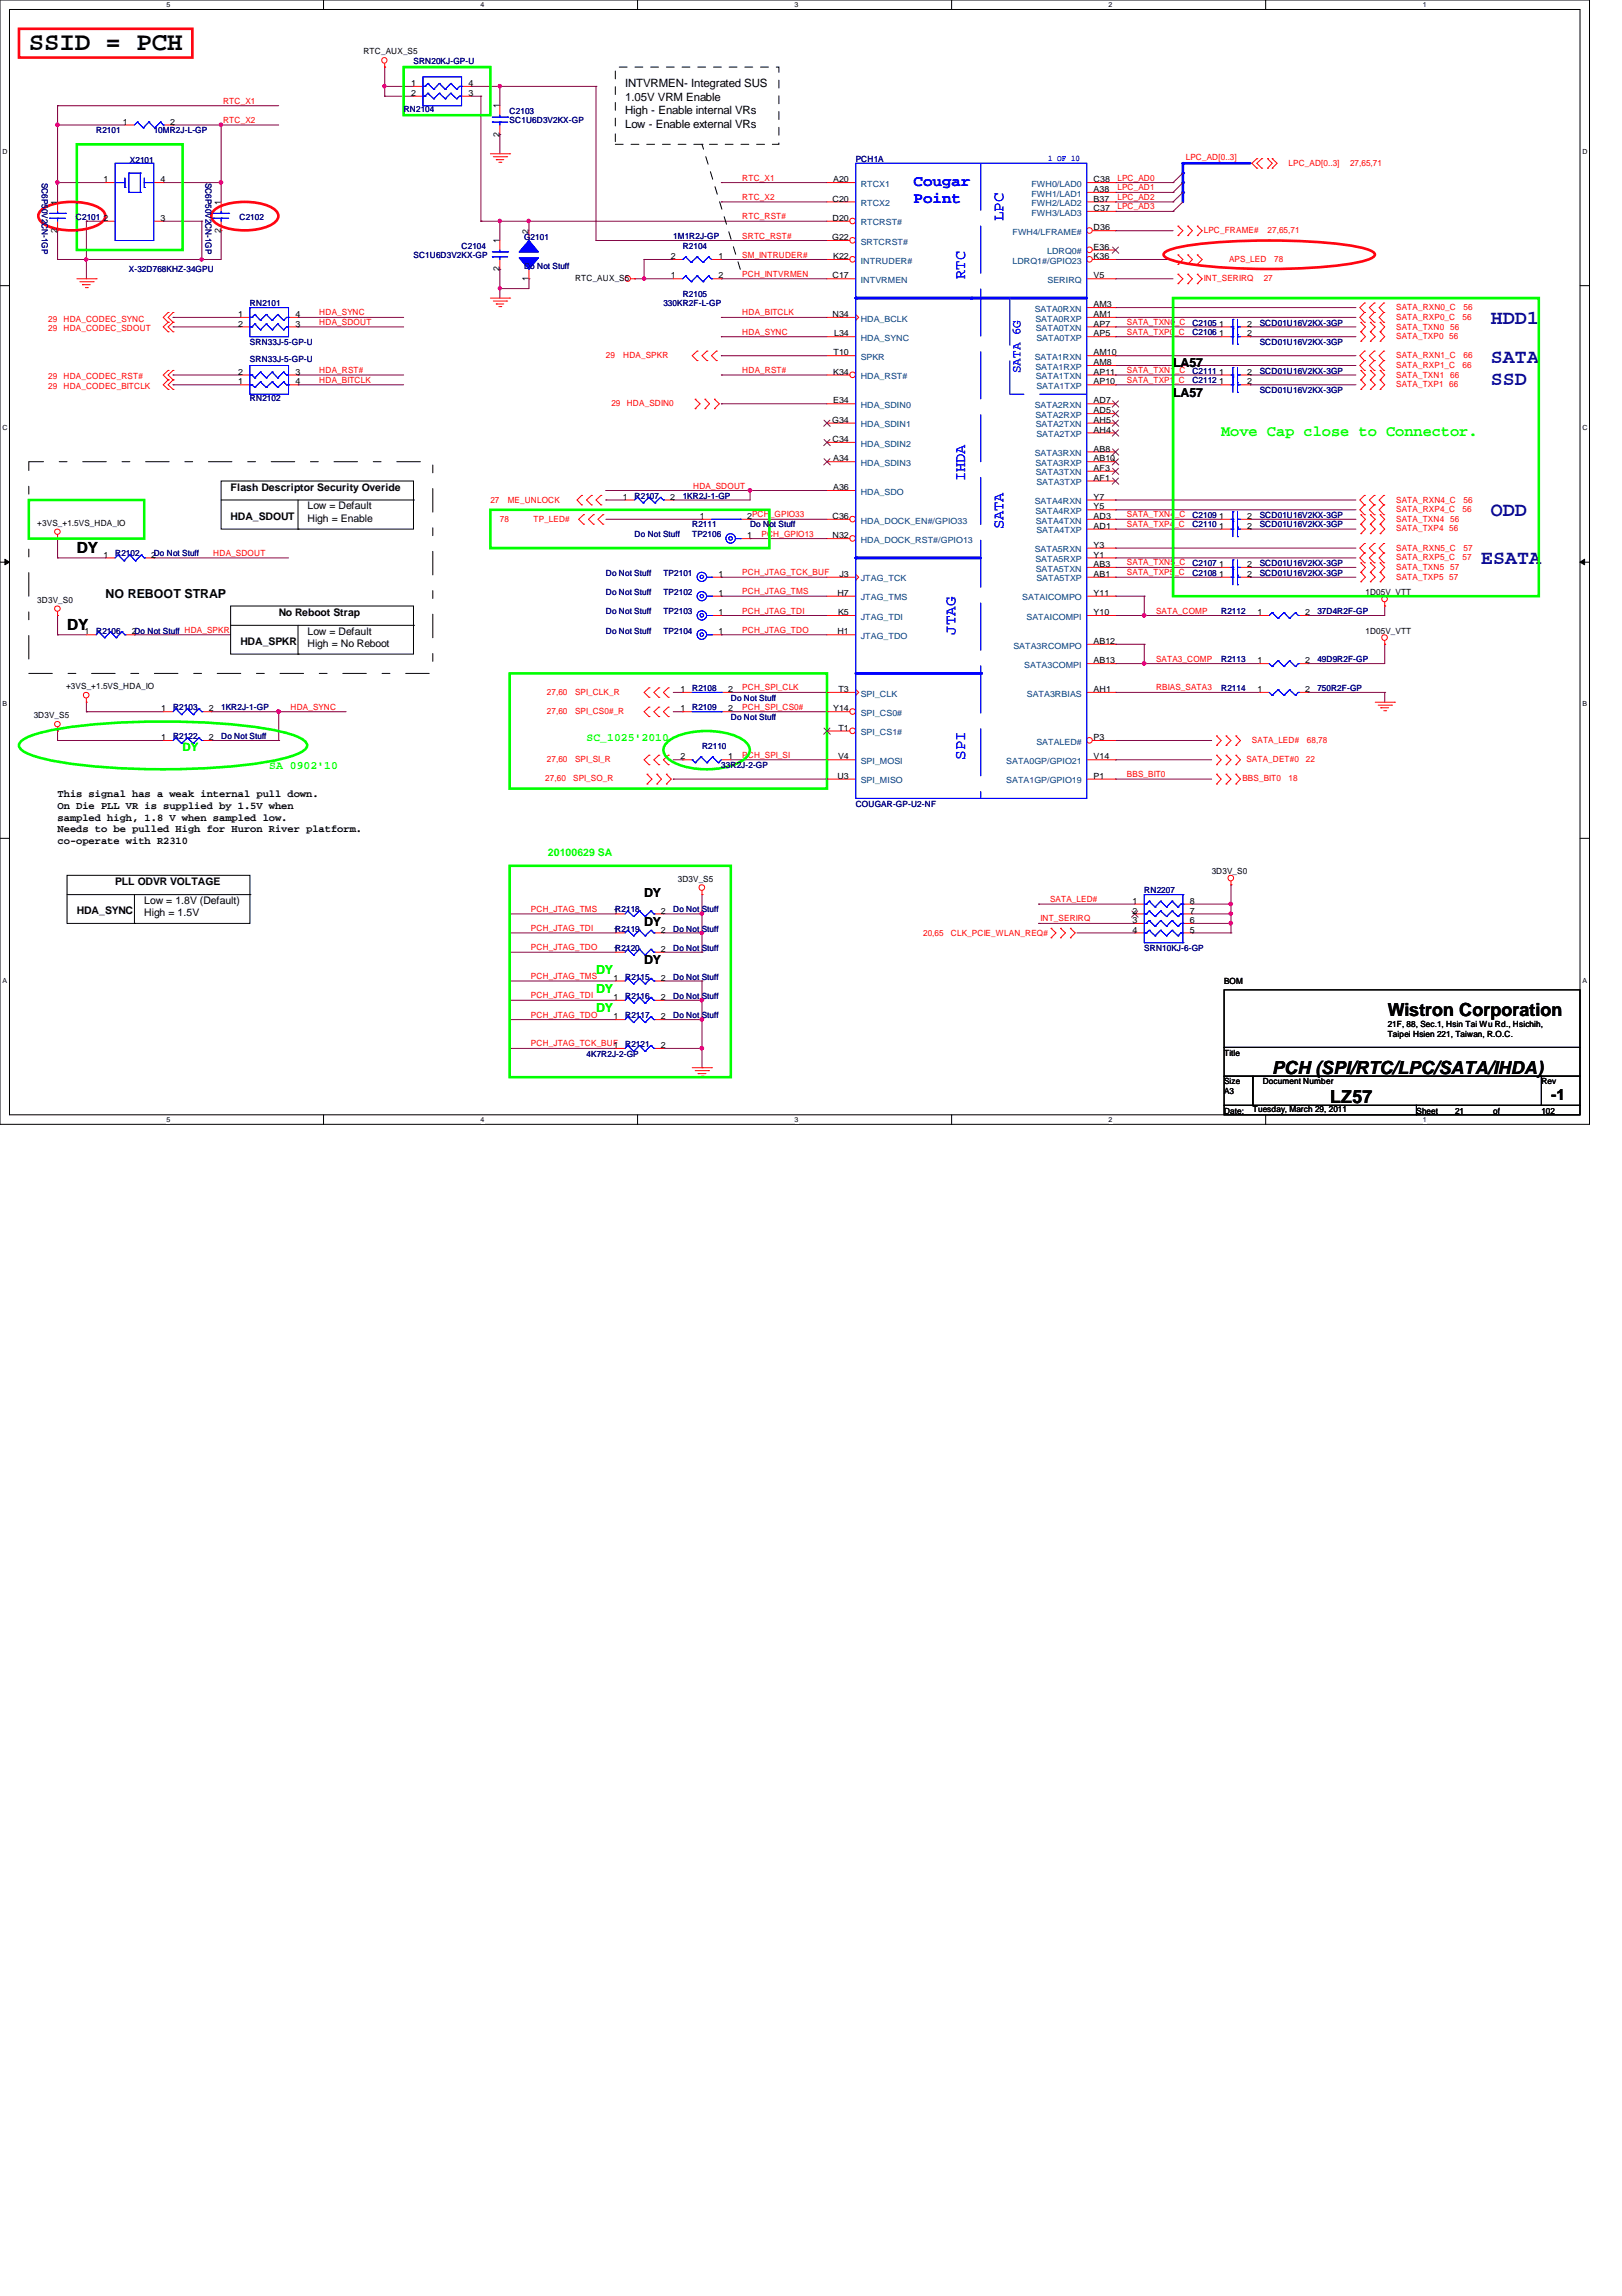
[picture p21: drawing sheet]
<svg xmlns="http://www.w3.org/2000/svg" width="210mm" height="297mm" viewBox="0 0 210 297" stroke-linecap="round" stroke-linejoin="round" font-family="sans-serif">
<defs><g id="words">
<text font-size="3.3" x="3.7" y="6.5">SSID = PCH</text>
<g font-size="2.6" fill="#0000a0">
<text x="192.9" y="41.9">HDD1</text>
<text x="192.9" y="46.9">SATA</text>
<text x="192.9" y="49.8">SSD</text>
<text x="192.9" y="66.8">ODD</text>
<text x="191.6" y="73">ESATA</text>
</g>
<g font-size="2.3">
<text x="179.6" y="131.4">Wistron Corporation</text>
<text x="164.6" y="138.9">PCH (SPI/RTC/LPC/SATA/IHDA)</text>
<text x="172.1" y="142.7">LZ57</text>
</g>
<g font-size="2" fill="#00f">
<text x="118.2" y="24">Cougar</text>
<text x="118.2" y="26.3">Point</text>
<text x="129.9" y="28.6" transform="rotate(-90 129.9 28.6)">LPC</text>
<text x="124.9" y="36.1" transform="rotate(-90 124.9 36.1)">RTC</text>
<text x="124.9" y="62.2" transform="rotate(-90 124.9 62.2)">IHDA</text>
<text x="129.9" y="68.5" transform="rotate(-90 129.9 68.5)">SATA</text>
<text x="123.7" y="82.1" transform="rotate(-90 123.7 82.1)">JTAG</text>
<text x="124.9" y="98.3" transform="rotate(-90 124.9 98.3)">SPI</text>
</g>
<text font-size="2" fill="#0f0" x="158" y="56.4">Move Cap close to Connector.</text>
<g font-size="2">
<text x="9.9" y="71.5">DY</text>
<text x="8.7" y="81.5">DY</text>
<text x="200.7" y="142.4">-1</text>
</g>
<g font-size="1.6">
<text x="151.8" y="47.5">LA57</text>
<text x="151.8" y="51.3">LA57</text>
<text x="13.7" y="77.4">NO REBOOT STRAP</text>
<text x="83.4" y="116">DY</text>
<text x="83.4" y="119.8">DY</text>
<text x="83.4" y="124.7">DY</text>
</g>
<text font-size="1.6" fill="#00f" x="132.1" y="48.3" transform="rotate(-90 132.1 48.3)">SATA 6G</text>
<g font-size="1.6" fill="#0f0">
<text x="77.1" y="126">DY</text>
<text x="77.1" y="130.9">DY</text>
<text x="77.1" y="128.4">DY</text>
</g>
<g font-size="1.5">
<text x="80.9" y="11.3">INTVRMEN- Integrated SUS</text>
<text x="80.9" y="13">1.05V VRM Enable</text>
<text x="80.9" y="14.8">High - Enable internal VRs</text>
<text x="80.9" y="16.5">Low - Enable external VRs</text>
</g>
<g font-size="1.5" fill="#0f0">
<text x="75.9" y="95.8">SC_1025'2010</text>
<text x="23.6" y="97.2">DY</text>
<text x="34.8" y="99.5">SA 0902'10</text>
</g>
<g font-size="1.4">
<text x="29.8" y="63.5">Flash Descriptor Security Overide</text>
<text x="39.8" y="65.9">Low = Default</text>
<text x="29.8" y="67.2">HDA_SDOUT</text>
<text x="39.8" y="67.5">High = Enable</text>
<text x="31.1" y="83.4">HDA_SPKR</text>
<text x="36.1" y="79.7">No Reboot Strap</text>
<text x="39.8" y="82.1">Low = Default</text>
<text x="39.8" y="83.7">High = No Reboot</text>
<text x="7.5" y="103.1">This signal has a weak internal pull down.</text>
<text x="7.5" y="104.6">On Die PLL VR is supplied by 1.5V when</text>
<text x="7.5" y="106.2">sampled high, 1.8 V when sampled low.</text>
<text x="7.5" y="107.7">Needs to be pulled High for Huron River platform.</text>
<text x="7.5" y="109.2">co-operate with R2310</text>
<text x="9.9" y="118.2">HDA_SYNC</text>
<text x="14.9" y="114.5">PLL ODVR VOLTAGE</text>
<text x="18.7" y="117">Low = 1.8V (Default)</text>
<text x="18.7" y="118.5">High = 1.5V</text>
</g>
<text font-size="1.4" fill="#0f0" x="70.9" y="110.8">20100629 SA</text>
<g font-size="1.1">
<text x="47" y="7">RTC_AUX_S5</text>
<text x="53.2" y="11.1">1</text>
<text x="60.6" y="11.1">4</text>
<text x="15.9" y="16.1">1</text>
<text x="22" y="16.1">2</text>
<text x="53.2" y="12.4">2</text>
<text x="60.6" y="12.4">3</text>
<text x="64.6" y="17.7" transform="rotate(-90 64.6 17.7)">2</text>
<text x="64.6" y="14" transform="rotate(-90 64.6 14)">1</text>
<text x="13.4" y="23.6">1</text>
<text x="20.8" y="23.6">4</text>
<text x="107.8" y="23.6">A20</text>
<text x="141.5" y="23.6">C38</text>
<text x="7.4" y="26.5" transform="rotate(-90 7.4 26.5)">1</text>
<text x="13.4" y="28.6">2</text>
<text x="20.8" y="28.6">3</text>
<text x="28.6" y="26.5" transform="rotate(-90 28.6 26.5)">1</text>
<text x="107.7" y="26.1">C20</text>
<text x="107.7" y="28.6">D20</text>
<text x="141.5" y="24.8">A38</text>
<text x="141.5" y="26.1">B37</text>
<text x="141.5" y="27.3">C37</text>
<text x="141.5" y="29.8">D36</text>
<text x="7.4" y="30.1" transform="rotate(-90 7.4 30.1)">2</text>
<text x="28.6" y="30.1" transform="rotate(-90 28.6 30.1)">2</text>
<text x="64.6" y="35.1" transform="rotate(-90 64.6 35.1)">2</text>
<text x="64.6" y="31.5" transform="rotate(-90 64.6 31.5)">1</text>
<text x="68.4" y="30.2" transform="rotate(-90 68.4 30.2)">2</text>
<text x="86.8" y="33.5">2</text>
<text x="93" y="33.5">1</text>
<text x="107.7" y="31.1">G22</text>
<text x="107.8" y="33.5">K22</text>
<text x="141.5" y="33.5">K36</text>
<text x="141.5" y="32.3">E36</text>
<text x="30.8" y="41">1</text>
<text x="38.2" y="41">4</text>
<text x="68.4" y="36.4" transform="rotate(-90 68.4 36.4)">1</text>
<text x="74.4" y="36.4">RTC_AUX_S5</text>
<text x="86.8" y="36">1</text>
<text x="93" y="36">2</text>
<text x="107.7" y="36">C17</text>
<text x="107.7" y="41">N34</text>
<text x="141.5" y="39.8">AM3</text>
<text x="141.5" y="41">AM1</text>
<text x="141.5" y="36">V5</text>
<text x="30.8" y="42.2">2</text>
<text x="38.2" y="42.2">3</text>
<text x="107.9" y="46">T10</text>
<text x="107.9" y="43.5">L34</text>
<text x="141.5" y="42.2">AP7</text>
<text x="141.5" y="43.5">AP5</text>
<text x="141.5" y="46">AM10</text>
<text x="141.5" y="47.2">AM8</text>
<text x="157.8" y="42.2">1</text>
<text x="157.8" y="43.5">1</text>
<text x="161.4" y="42.2">2</text>
<text x="161.4" y="43.5">2</text>
<text x="30.8" y="49.7">1</text>
<text x="30.8" y="48.5">2</text>
<text x="38.2" y="48.5">3</text>
<text x="38.2" y="49.7">4</text>
<text x="107.8" y="48.5">K34</text>
<text x="107.8" y="52.2">E34</text>
<text x="141.5" y="48.5">AP11</text>
<text x="141.5" y="49.7">AP10</text>
<text x="141.5" y="52.2">AD7</text>
<text x="141.5" y="53.5">AD5</text>
<text x="157.8" y="49.7">1</text>
<text x="157.8" y="48.5">1</text>
<text x="161.4" y="49.7">2</text>
<text x="161.4" y="48.5">2</text>
<text x="107.7" y="54.7">G34</text>
<text x="107.7" y="57.2">C34</text>
<text x="107.8" y="59.7">A34</text>
<text x="141.5" y="54.7">AH5</text>
<text x="141.5" y="56">AH4</text>
<text x="141.5" y="58.4">AB8</text>
<text x="141.5" y="59.7">AB10</text>
<text x="80.6" y="64.6">1</text>
<text x="86.7" y="64.6">2</text>
<text x="107.8" y="63.4">A36</text>
<text x="141.5" y="60.9">AF3</text>
<text x="141.5" y="62.2">AF1</text>
<text x="141.5" y="64.6">Y7</text>
<text x="141.5" y="65.9">Y5</text>
<text x="4.8" y="68">+3VS_+1.5VS_HDA_IO</text>
<text x="90.6" y="67.1">1</text>
<text x="96.7" y="69.6">1</text>
<text x="96.7" y="67.1">2PCH_GPIO33</text>
<text x="107.7" y="67.1">C36</text>
<text x="107.7" y="69.6">N32</text>
<text x="141.5" y="67.1">AD3</text>
<text x="141.5" y="68.4">AD1</text>
<text x="141.5" y="70.9">Y3</text>
<text x="157.8" y="67.1">1</text>
<text x="157.8" y="68.4">1</text>
<text x="161.4" y="67.1">2</text>
<text x="161.4" y="68.4">2</text>
<text x="4.8" y="78">3D3V_S0</text>
<text x="13.4" y="72.1">1</text>
<text x="19.6" y="72.1">2Do Not Stuff</text>
<text x="93" y="74.6">1</text>
<text x="93" y="77.1">1</text>
<text x="108.4" y="77.1">H7</text>
<text x="108.6" y="74.6">J3</text>
<text x="141.5" y="72.1">Y1</text>
<text x="141.5" y="73.4">AB3</text>
<text x="141.5" y="74.6">AB1</text>
<text x="141.5" y="77.1">Y11</text>
<text x="157.8" y="74.6">1</text>
<text x="157.8" y="73.4">1</text>
<text x="161.4" y="74.6">2</text>
<text x="161.4" y="73.4">2</text>
<text x="176.7" y="77">1D05V_VTT</text>
<text x="10.9" y="82.1">1</text>
<text x="17.1" y="82.1">2Do Not Stuff HDA_SPKR</text>
<text x="93" y="79.6">1</text>
<text x="93" y="82.1">1</text>
<text x="108.4" y="82.1">H1</text>
<text x="108.5" y="79.6">K5</text>
<text x="141.5" y="79.6">Y10</text>
<text x="141.5" y="83.3">AB12</text>
<text x="162.7" y="79.6">1</text>
<text x="168.9" y="79.6">2</text>
<text x="176.7" y="82">1D05V_VTT</text>
<text x="8.6" y="89.2">+3VS_+1.5VS_HDA_IO</text>
<text x="88.1" y="89.5">1</text>
<text x="94.2" y="89.5">2</text>
<text x="108.5" y="89.5">T3</text>
<text x="141.5" y="85.8">AB13</text>
<text x="141.5" y="89.5">AH1</text>
<text x="162.7" y="85.8">1</text>
<text x="162.7" y="89.5">1</text>
<text x="168.9" y="85.8">2</text>
<text x="168.9" y="89.5">2</text>
<text x="4.4" y="92.9">3D3V_S5</text>
<text x="20.9" y="92">1</text>
<text x="20.9" y="95.8">1</text>
<text x="27" y="92">2</text>
<text x="27" y="95.8">2</text>
<text x="88.1" y="92">1</text>
<text x="94.2" y="92">2</text>
<text x="107.8" y="92">Y14</text>
<text x="108.5" y="94.5">T1</text>
<text x="141.5" y="95.8">P3</text>
<text x="88.1" y="98.3">2</text>
<text x="94.2" y="98.3">1</text>
<text x="108.4" y="100.8">U3</text>
<text x="108.5" y="98.3">V4</text>
<text x="141.5" y="98.3">V14</text>
<text x="141.5" y="100.8">P1</text>
<text x="156.8" y="113.1">3D3V_S0</text>
<text x="79.4" y="118.2">1R2118</text>
<text x="85.5" y="118.2">2</text>
<text x="87.7" y="114">3D3V_S5</text>
<text x="146.6" y="116.9">1</text>
<text x="146.6" y="118.2">2</text>
<text x="146.6" y="119.4">3</text>
<text x="154" y="119.4">6</text>
<text x="154" y="118.2">7</text>
<text x="154" y="116.9">8</text>
<text x="79.4" y="120.7">1R2119</text>
<text x="79.4" y="123.1">1R2120</text>
<text x="85.5" y="120.7">2</text>
<text x="85.5" y="123.1">2</text>
<text x="146.6" y="120.7">4</text>
<text x="154" y="120.7">5</text>
<text x="79.4" y="131.9">1</text>
<text x="79.4" y="129.4">1</text>
<text x="79.4" y="126.9">1</text>
<text x="85.5" y="131.9">2</text>
<text x="85.5" y="129.4">2</text>
<text x="85.5" y="126.9">2</text>
<text x="158.4" y="127.3">BOM</text>
<text x="79.4" y="135.6">1</text>
<text x="85.5" y="135.6">2</text>
<text x="158.4" y="136.6">Title</text>
<text x="179.6" y="132.8">21F, 88, Sec.1, Hsin Tai Wu Rd., Hsichih,</text>
<text x="179.6" y="134.2">Taipei Hsien 221, Taiwan, R.O.C.</text>
<text x="158.4" y="140.3">Size</text>
<text x="158.4" y="141.6">A3</text>
<text x="162.1" y="143.8">Tuesday, March 29, 2011</text>
<text x="163.4" y="140.3">Document Number</text>
<text x="199.5" y="140.3">Rev</text>
<text x="158.4" y="144.1">Date:</text>
<text x="183.3" y="144.1">Sheet</text>
<text x="188.3" y="144.1">21</text>
<text x="193.3" y="144.1">of</text>
<text x="199.5" y="144.1">102</text>
</g>
<g font-size="1.1" fill="#000080">
<text x="53.5" y="8.3">SRN20KJ-GP-U</text>
<text x="12.4" y="17.2">R2101</text>
<text x="19.9" y="17.2">10MR2J-L-GP</text>
<text x="52.2" y="14.5">RN2104</text>
<text x="66" y="14.7">C2103</text>
<text x="66" y="16">SC1U6D3V2KX-GP</text>
<text x="5.4" y="23.6" transform="rotate(90 5.4 23.6)">SC6P50V2CN-1GP</text>
<text x="16.8" y="21.1">X2101</text>
<text x="26.6" y="23.6" transform="rotate(90 26.6 23.6)">SC6P50V2CN-1GP</text>
<text x="110.7" y="21">PCH1A</text>
<text x="9.8" y="28.4">C2101</text>
<text x="31" y="28.4">C2102</text>
<text x="16.7" y="35.1">X-32D768KHZ-34GPU</text>
<text x="53.5" y="33.4">SC1U6D3V2KX-GP</text>
<text x="59.7" y="32.2">C2104</text>
<text x="67.8" y="31">G2101</text>
<text x="67.8" y="34.8">Do Not Stuff</text>
<text x="87.1" y="30.9">1M1R2J-GP</text>
<text x="88.3" y="32.2">R2104</text>
<text x="32.3" y="39.6">RN2101</text>
<text x="85.9" y="39.6">330KR2F-L-GP</text>
<text x="88.3" y="38.4">R2105</text>
<text x="32.3" y="44.6">SRN33J-5-GP-U</text>
<text x="32.3" y="46.9">SRN33J-5-GP-U</text>
<text x="154.3" y="42.1">C2105</text>
<text x="154.3" y="43.3">C2106</text>
<text x="163" y="42.1">SCD01U16V2KX-3GP</text>
<text x="163" y="44.6">SCD01U16V2KX-3GP</text>
<text x="32.3" y="51.8">RN2102</text>
<text x="154.3" y="49.6">C2112</text>
<text x="154.3" y="48.3">C2111</text>
<text x="163" y="48.3">SCD01U16V2KX-3GP</text>
<text x="163" y="50.8">SCD01U16V2KX-3GP</text>
<text x="82.1" y="64.5">R2107</text>
<text x="88.3" y="64.5">1KR2J-1-GP</text>
<text x="14.9" y="72">R2102</text>
<text x="82.1" y="69.5">Do Not Stuff</text>
<text x="89.6" y="69.5">TP2106</text>
<text x="89.6" y="68.2">R2111</text>
<text x="97.1" y="68.2">Do Not Stuff</text>
<text x="154.3" y="67">C2109</text>
<text x="154.3" y="68.2">C2110</text>
<text x="163" y="67">SCD01U16V2KX-3GP</text>
<text x="163" y="68.2">SCD01U16V2KX-3GP</text>
<text x="78.4" y="74.5">Do Not Stuff</text>
<text x="78.4" y="77">Do Not Stuff</text>
<text x="85.9" y="74.5">TP2101</text>
<text x="85.9" y="77">TP2102</text>
<text x="154.3" y="74.5">C2108</text>
<text x="154.3" y="73.2">C2107</text>
<text x="163" y="74.5">SCD01U16V2KX-3GP</text>
<text x="163" y="73.2">SCD01U16V2KX-3GP</text>
<text x="12.4" y="82">R2106</text>
<text x="78.4" y="79.5">Do Not Stuff</text>
<text x="78.4" y="82">Do Not Stuff</text>
<text x="85.9" y="79.5">TP2103</text>
<text x="85.9" y="82">TP2104</text>
<text x="158" y="79.5">R2112</text>
<text x="170.5" y="79.5">37D4R2F-GP</text>
<text x="89.6" y="89.4">R2108</text>
<text x="158" y="85.7">R2113</text>
<text x="158" y="89.4">R2114</text>
<text x="170.5" y="85.7">49D9R2F-GP</text>
<text x="170.5" y="89.4">750R2F-GP</text>
<text x="22.4" y="91.9">R2103</text>
<text x="22.4" y="95.6">R2122</text>
<text x="28.6" y="91.9">1KR2J-1-GP</text>
<text x="28.6" y="95.6">Do Not Stuff</text>
<text x="89.6" y="91.9">R2109</text>
<text x="94.6" y="90.6">Do Not Stuff</text>
<text x="94.6" y="93.1">Do Not Stuff</text>
<text x="90.8" y="96.9">R2110</text>
<text x="93.3" y="99.4">33R2J-2-GP</text>
<text x="110.7" y="104.4">COUGAR-GP-U2-NF</text>
<text x="87.1" y="118">Do Not Stuff</text>
<text x="148.1" y="115.5">RN2207</text>
<text x="87.1" y="120.5">Do Not Stuff</text>
<text x="87.1" y="123">Do Not Stuff</text>
<text x="148.1" y="123">SRN10KJ-6-GP</text>
<text x="80.9" y="131.7">R2117</text>
<text x="80.9" y="129.2">R2116</text>
<text x="80.9" y="126.7">R2115</text>
<text x="87.1" y="131.7">Do Not Stuff</text>
<text x="87.1" y="129.2">Do Not Stuff</text>
<text x="87.1" y="126.7">Do Not Stuff</text>
<text x="75.9" y="136.7">4K7R2J-2-GP</text>
<text x="80.9" y="135.5">R2121</text>
</g>
<g font-size="1.1" fill="#f00">
<text x="28.9" y="15.9">RTC_X2</text>
<text x="28.9" y="13.4">RTC_X1</text>
<text x="96.1" y="23.4">RTC_X1</text>
<text x="144.6" y="23.4">LPC_AD0</text>
<text x="153.5" y="20.7">LPC_AD[0..3]</text>
<text x="166.8" y="21.5">LPC_AD[0..3]</text>
<text x="174.7" y="21.5">27,65,71</text>
<text x="96.1" y="25.9">RTC_X2</text>
<text x="96.1" y="28.4">RTC_RST#</text>
<text x="144.6" y="24.6">LPC_AD1</text>
<text x="144.6" y="25.9">LPC_AD2</text>
<text x="144.6" y="27.1">LPC_AD3</text>
<text x="96.1" y="33.3">SM_INTRUDER#</text>
<text x="96.1" y="30.9">SRTC_RST#</text>
<text x="96.1" y="35.8">PCH_INTVRMEN</text>
<text x="155.8" y="30.2">LPC_FRAME#</text>
<text x="159" y="33.9">APS_LED</text>
<text x="164" y="30.2">27,65,71</text>
<text x="164.9" y="33.9">78</text>
<text x="6.2" y="41.6">29</text>
<text x="8.2" y="41.6">HDA_CODEC_SYNC</text>
<text x="41.3" y="40.8">HDA_SYNC</text>
<text x="96.1" y="40.8">HDA_BITCLK</text>
<text x="155.8" y="36.4">INT_SERIRQ</text>
<text x="163.5" y="36.4">27</text>
<text x="180.7" y="40.1">SATA_RXN0_C</text>
<text x="180.7" y="41.4">SATA_RXP0_C</text>
<text x="189.3" y="41.4">56</text>
<text x="189.4" y="40.1">56</text>
<text x="6.2" y="42.8">29</text>
<text x="8.2" y="42.8">HDA_CODEC_SDOUT</text>
<text x="41.3" y="42">HDA_SDOUT</text>
<text x="78.4" y="46.4">29</text>
<text x="80.6" y="46.4">HDA_SPKR</text>
<text x="96.1" y="43.3">HDA_SYNC</text>
<text x="145.8" y="42">SATA_TXN0_C</text>
<text x="145.8" y="43.3">SATA_TXP0_C</text>
<text x="180.7" y="42.6">SATA_TXN0 56</text>
<text x="180.7" y="43.9">SATA_TXP0 56</text>
<text x="180.7" y="47.6">SATA_RXP1_C</text>
<text x="180.7" y="46.4">SATA_RXN1_C</text>
<text x="189.3" y="47.6">66</text>
<text x="189.4" y="46.4">66</text>
<text x="6.2" y="50.3">29</text>
<text x="6.2" y="49.1">29</text>
<text x="8.2" y="50.3">HDA_CODEC_BITCLK</text>
<text x="8.2" y="49.1">HDA_CODEC_RST#</text>
<text x="41.3" y="48.3">HDA_RST#</text>
<text x="41.3" y="49.5">HDA_BITCLK</text>
<text x="79.1" y="52.6">29</text>
<text x="81.1" y="52.6">HDA_SDIN0</text>
<text x="96.1" y="48.3">HDA_RST#</text>
<text x="145.8" y="48.3">SATA_TXN1_C</text>
<text x="145.8" y="49.5">SATA_TXP1_C</text>
<text x="180.7" y="50.1">SATA_TXP1 66</text>
<text x="180.7" y="48.9">SATA_TXN1 66</text>
<text x="63.5" y="65">27</text>
<text x="65.7" y="65">ME_UNLOCK</text>
<text x="89.7" y="63.2">HDA_SDOUT</text>
<text x="180.7" y="65">SATA_RXN4_C</text>
<text x="189.4" y="65">56</text>
<text x="27.6" y="71.9">HDA_SDOUT</text>
<text x="64.7" y="67.5">78</text>
<text x="69" y="67.5">TP_LED#</text>
<text x="98.6" y="69.4">PCH_GPIO13</text>
<text x="145.8" y="66.9">SATA_TXN4_C</text>
<text x="145.8" y="68.2">SATA_TXP4_C</text>
<text x="180.7" y="66.3">SATA_RXP4_C</text>
<text x="180.7" y="67.5">SATA_TXN4 56</text>
<text x="180.7" y="68.7">SATA_TXP4 56</text>
<text x="180.7" y="71.2">SATA_RXN5_C</text>
<text x="189.3" y="66.3">56</text>
<text x="189.4" y="71.2">57</text>
<text x="96.1" y="76.9">PCH_JTAG_TMS</text>
<text x="96.1" y="74.4">PCH_JTAG_TCK_BUF</text>
<text x="145.8" y="73.2">SATA_TXN5_C</text>
<text x="145.8" y="74.4">SATA_TXP5_C</text>
<text x="180.7" y="72.5">SATA_RXP5_C</text>
<text x="180.7" y="73.7">SATA_TXN5 57</text>
<text x="180.7" y="75">SATA_TXP5 57</text>
<text x="189.3" y="72.5">57</text>
<text x="96.1" y="79.4">PCH_JTAG_TDI</text>
<text x="96.1" y="81.9">PCH_JTAG_TDO</text>
<text x="149.6" y="79.4">SATA_COMP</text>
<text x="70.8" y="89.9">27,60</text>
<text x="74.4" y="89.9">SPI_CLK_R</text>
<text x="96.1" y="89.3">PCH_SPI_CLK</text>
<text x="149.6" y="89.3">RBIAS_SATA3</text>
<text x="149.6" y="85.6">SATA3_COMP</text>
<text x="37.6" y="91.8">HDA_SYNC</text>
<text x="70.8" y="92.4">27,60</text>
<text x="74.4" y="92.4">SPI_CS0#_R</text>
<text x="96.1" y="91.8">PCH_SPI_CS0#</text>
<text x="70.6" y="101.1">27,60</text>
<text x="70.8" y="98.6">27,60</text>
<text x="74.2" y="101.1">SPI_SO_R</text>
<text x="74.4" y="98.6">SPI_SI_R</text>
<text x="96.1" y="98">PCH_SPI_SI</text>
<text x="145.8" y="100.5">BBS_BIT0</text>
<text x="160.8" y="101.1">BBS_BIT0</text>
<text x="161.3" y="98.6">SATA_DET#0</text>
<text x="162" y="96.1">SATA_LED#</text>
<text x="166.8" y="101.1">18</text>
<text x="169" y="98.6">22</text>
<text x="169.1" y="96.1">68,78</text>
<text x="68.7" y="118">PCH_JTAG_TMS</text>
<text x="134.7" y="119.2">INT_SERIRQ</text>
<text x="135.9" y="116.7">SATA_LED#</text>
<text x="68.7" y="120.4">PCH_JTAG_TDI</text>
<text x="68.7" y="122.9">PCH_JTAG_TDO</text>
<text x="119.5" y="121">20,65</text>
<text x="123.1" y="121">CLK_PCIE_WLAN_REQ#</text>
<text x="68.7" y="126.7">PCH_JTAG_TMS</text>
<text x="68.7" y="129.2">PCH_JTAG_TDI</text>
<text x="68.7" y="131.7">PCH_JTAG_TDO</text>
<text x="68.7" y="135.4">PCH_JTAG_TCK_BUF</text>
</g>
<text font-size="1.1" fill="#00f" x="135.6" y="20.8">1 OF 10</text>
<g font-size="1.1" fill="#004080">
<text x="111.4" y="24.2">RTCX1</text>
<text x="111.4" y="26.7">RTCX2</text>
<text x="111.4" y="29.2">RTCRST#</text>
<text x="133.5" y="24.2">FWH0/LAD0</text>
<text x="133.5" y="25.4">FWH1/LAD1</text>
<text x="133.5" y="26.7">FWH2/LAD2</text>
<text x="133.5" y="27.9">FWH3/LAD3</text>
<text x="111.4" y="34.1">INTRUDER#</text>
<text x="111.4" y="31.7">SRTCRST#</text>
<text x="131" y="34.1">LDRQ1#/GPIO23</text>
<text x="131" y="30.4">FWH4/LFRAME#</text>
<text x="135.5" y="32.9">LDRQ0#</text>
<text x="111.4" y="36.6">INTVRMEN</text>
<text x="111.4" y="41.6">HDA_BCLK</text>
<text x="133.9" y="40.3">SATA0RXN</text>
<text x="134" y="41.6">SATA0RXP</text>
<text x="135.6" y="36.6">SERIRQ</text>
<text x="111.4" y="44.1">HDA_SYNC</text>
<text x="111.4" y="46.6">SPKR</text>
<text x="133.9" y="46.6">SATA1RXN</text>
<text x="134" y="47.8">SATA1RXP</text>
<text x="134" y="42.8">SATA0TXN</text>
<text x="134.1" y="44.1">SATA0TXP</text>
<text x="111.4" y="49.1">HDA_RST#</text>
<text x="111.4" y="52.8">HDA_SDIN0</text>
<text x="133.9" y="52.8">SATA2RXN</text>
<text x="134" y="49.1">SATA1TXN</text>
<text x="134.1" y="50.3">SATA1TXP</text>
<text x="111.4" y="55.3">HDA_SDIN1</text>
<text x="111.4" y="57.8">HDA_SDIN2</text>
<text x="133.9" y="59">SATA3RXN</text>
<text x="134" y="54.1">SATA2RXP</text>
<text x="134" y="55.3">SATA2TXN</text>
<text x="134.1" y="56.6">SATA2TXP</text>
<text x="111.4" y="64">HDA_SDO</text>
<text x="111.4" y="60.3">HDA_SDIN3</text>
<text x="133.9" y="65.2">SATA4RXN</text>
<text x="134" y="60.3">SATA3RXP</text>
<text x="134" y="61.5">SATA3TXN</text>
<text x="134.1" y="62.8">SATA3TXP</text>
<text x="111.4" y="67.7">HDA_DOCK_EN#/GPIO33</text>
<text x="111.4" y="70.2">HDA_DOCK_RST#/GPIO13</text>
<text x="133.9" y="71.5">SATA5RXN</text>
<text x="134" y="66.5">SATA4RXP</text>
<text x="134" y="67.7">SATA4TXN</text>
<text x="134.1" y="69">SATA4TXP</text>
<text x="111.4" y="75.2">JTAG_TCK</text>
<text x="111.4" y="77.7">JTAG_TMS</text>
<text x="132.3" y="77.7">SATAICOMPO</text>
<text x="134" y="72.7">SATA5RXP</text>
<text x="134" y="74">SATA5TXN</text>
<text x="134.1" y="75.2">SATA5TXP</text>
<text x="111.4" y="80.2">JTAG_TDI</text>
<text x="111.4" y="82.7">JTAG_TDO</text>
<text x="131.1" y="83.9">SATA3RCOMPO</text>
<text x="132.8" y="80.2">SATAICOMPI</text>
<text x="132.5" y="86.4">SATA3COMPI</text>
<text x="111.4" y="90.1">SPI_CLK</text>
<text x="111.4" y="92.6">SPI_CS0#</text>
<text x="111.4" y="95.1">SPI_CS1#</text>
<text x="132.9" y="90.1">SATA3RBIAS</text>
<text x="111.4" y="98.8">SPI_MOSI</text>
<text x="111.4" y="101.3">SPI_MISO</text>
<text x="130.2" y="98.8">SATA0GP/GPIO21</text>
<text x="130.2" y="101.3">SATA1GP/GPIO19</text>
<text x="134.1" y="96.4">SATALED#</text>
</g>
<g font-size=".9">
<text x="21.5" y=".9">5</text>
<text x="62.2" y=".9">4</text>
<text x="102.8" y=".9">3</text>
<text x="143.5" y=".9">2</text>
<text x="184.1" y=".9">1</text>
<text x=".3" y="19.9">D</text>
<text x="204.8" y="19.9">D</text>
<text x=".3" y="55.6">C</text>
<text x="204.8" y="55.6">C</text>
<text x=".3" y="91.4">B</text>
<text x="204.8" y="91.4">B</text>
<text x=".3" y="127.1">A</text>
<text x="204.8" y="127.1">A</text>
<text x="21.5" y="145.2">5</text>
<text x="62.2" y="145.2">4</text>
<text x="102.8" y="145.2">3</text>
<text x="143.5" y="145.2">2</text>
<text x="184.1" y="145.2">1</text>
</g>
</g></defs>
<path d="M0 0h205.7v145.5h-205.7zM1.2 1.2h203.3v143h-203.3z" fill="none" stroke="#000" stroke-width=".13"/>
<g fill="#fff">
<path d="M21.5 .1h.6v1h-.6z"/>
<path d="M21.5 144.4h.6v1h-.6z"/>
</g>
<path d="M41.9 0v1.2M41.9 144.2v1.3" fill="none" stroke="#000" stroke-width=".13"/>
<g fill="#fff">
<path d="M62.2 .1h.5v1h-.5z"/>
<path d="M62.2 144.4h.5v1h-.5z"/>
</g>
<path d="M82.5 0v1.2M82.5 144.2v1.3" fill="none" stroke="#000" stroke-width=".13"/>
<g fill="#fff">
<path d="M102.8 .1h.5v1h-.5z"/>
<path d="M102.8 144.4h.5v1h-.5z"/>
</g>
<path d="M123.1 0v1.2M123.1 144.2v1.3" fill="none" stroke="#000" stroke-width=".13"/>
<g fill="#fff">
<path d="M143.5 .1h.5v1h-.5z"/>
<path d="M143.5 144.4h.5v1h-.5z"/>
</g>
<path d="M163.8 0v1.2M163.8 144.2v1.3" fill="none" stroke="#000" stroke-width=".13"/>
<g fill="#fff">
<path d="M184.1 .1h.5v1h-.5z"/>
<path d="M184.1 144.4h.5v1h-.5z"/>
<path d="M.3 19.1h.7v1h-.7z"/>
<path d="M204.8 19.1h.6v1h-.6z"/>
<path d="M.3 54.8h.7v1h-.7z"/>
<path d="M204.8 54.8h.6v1h-.6z"/>
</g>
<path d="M0 37h1.2M204.5 37h1.2" fill="none" stroke="#000" stroke-width=".13"/>
<g fill="#fff">
<path d="M.3 90.6h.6v1h-.6z"/>
<path d="M204.8 90.6h.6v1h-.6z"/>
</g>
<path d="M0 72.7h1.2M.6 72.3l.6 .4-.6 .4zM204.5 72.7l.6-.4v.8zM204.5 72.7h1.2" fill="none" stroke="#000" stroke-width=".13"/>
<path d="M.6 72.3l.6 .4-.6 .4zM204.5 72.7l.6-.4v.8z" fill="#000"/>
<g fill="#fff">
<path d="M.3 126.3h.6v1h-.6z"/>
<path d="M204.8 126.3h.6v1h-.6z"/>
</g>
<path d="M0 108.5h1.2M204.5 108.5h1.2" fill="none" stroke="#000" stroke-width=".13"/>
<path d="M93.3 77.1h.1M93.3 77.1h13.7M144.4 77.1h.1M144.4 77.1h3.7" fill="none" stroke="#800040" stroke-width=".13"/>
<path d="M153.1 22.4v1.2" fill="none" stroke="#00f" stroke-width=".34"/>
<circle cx="153.1" cy="22.4" r=".17" fill="#00f"/>
<path d="M93.3 41.1h.1M93.3 48.5h.1M93.3 43.6h.1M93.3 41.1h13.7M93.3 48.5h13.7M93.3 43.6h13.7M93.3 79.6h.1M93.3 79.6h13.7M148.1 77.1h.1M148.1 77.1v2.5" fill="none" stroke="#800040" stroke-width=".13"/>
<path d="M153.1 24.9v1.2" fill="none" stroke="#00f" stroke-width=".34"/>
<circle cx="153.1" cy="24.9" r=".17" fill="#00f"/>
<path d="M153.1 21.1v1.3" fill="none" stroke="#00f" stroke-width=".34"/>
<circle cx="153.1" cy="21.1" r=".17" fill="#00f"/>
<path d="M153.1 23.6v1.3" fill="none" stroke="#00f" stroke-width=".34"/>
<circle cx="153.1" cy="23.6" r=".17" fill="#00f"/>
<path d="M144.4 95.8h.1M144.4 95.8h12.4" fill="none" stroke="#800040" stroke-width=".13"/>
<path d="M153.1 21.1h8.7" fill="none" stroke="#00f" stroke-width=".34"/>
<circle cx="153.1" cy="21.1" r=".17" fill="#00f"/>
<g fill="none" stroke="#800040" stroke-width=".13">
<path d="M144.4 29.8h.1M144.4 23.6h.1M144.4 24.9h.1M144.4 26.1h.1M144.4 27.3h.1M144.4 29.8h7.4M144.4 23.6h7.4M144.4 24.9h7.4M144.4 26.1h7.4M144.4 27.3h7.4M97.1 63.5h.1M97.1 63.5h9.9"/>
<path d="M93.3 82.1h.1M93.3 82.1h13.7"/>
</g>
<path d="M96.9 63.3h.3l.1 .1-.1 .2-.2 .1-.1-.1z" fill-rule="evenodd" fill="#f0f"/>
<path d="M96.9 63.3h.3l.1 .1-.1 .2-.2 .1-.1-.1z" fill="none" stroke="#f0f" stroke-width=".13"/>
<g fill="none" stroke="#800040" stroke-width=".13">
<path d="M82.1 36.1h.1M82.1 36.1h1.3M144.4 36.1h.1M144.4 36.1h7.4M93.3 46h.1M93.3 52.2h.1M93.3 46h13.7M93.3 52.2h13.7M144.4 67.2h.1M144.4 66h.1M144.4 68.5h.1M144.4 64.7h.1"/>
<path d="M144.4 79.6h.1M144.4 67.2h13.6M144.4 68.5h13.6M144.4 66h31.1M144.4 64.7h31.1M144.4 79.6h18.6M148.1 79.6h.1M161.8 67.2h.1M161.8 68.5h.1M161.8 67.2h13.7M161.8 68.5h13.7M144.4 89.6h.1"/>
<path d="M144.4 89.6h18.6M169.2 89.6h.1M169.2 89.6h10M179.2 89.6h.1M179.2 89.6v1.2"/>
</g>
<path d="M147.9 79.4h.3l.1 .2-.1 .2h-.2h-.1z" fill-rule="evenodd" fill="#f0f"/>
<path d="M147.9 79.4h.3l.1 .2-.1 .2h-.2h-.1z" fill="none" stroke="#f0f" stroke-width=".13"/>
<g fill="none" stroke="#800040" stroke-width=".13">
<path d="M83.4 33.6h.1M83.4 36.1h.1M83.4 33.6h3.7M83.4 33.6v2.5M83.4 36.1h3.7M144.4 39.8h.1M144.4 39.8h31.1M144.4 41.1h.1M144.4 42.3h.1M144.4 43.6h.1M144.4 41.1h31.1M144.4 42.3h13.6"/>
<path d="M144.4 43.6h13.6M161.8 42.3h.1M161.8 42.3h13.7M93.3 74.7h.1M93.3 74.7h13.7M169.2 79.6h.1M169.2 79.6h10M144.4 98.3h.1M144.4 98.3h12.4"/>
</g>
<path d="M83.2 35.9h.3l.1 .1-.1 .2-.1 .1-.2-.1z" fill-rule="evenodd" fill="#f0f"/>
<path d="M83.2 35.9h.3l.1 .1-.1 .2-.1 .1-.2-.1z" fill="none" stroke="#f0f" stroke-width=".13"/>
<g fill="none" stroke="#800040" stroke-width=".13">
<path d="M7.5 13.7h.1M7.5 13.7v2.5M7.5 33.6h.1M11.2 28.6h.1M11.2 33.6h.1M11.2 28.6v5M26.1 28.6h.1M26.1 28.6v5h-18.6M28.6 29.8h.1M28.6 29.8v3.8M93.3 26.1h.1M93.3 33.6h.1"/>
<path d="M93.3 26.1h13.7M93.3 33.6h13.7"/>
</g>
<path d="M25.9 33.4h.4v.2v.1l-.2 .1-.2-.1z" fill-rule="evenodd" fill="#f0f"/>
<path d="M25.9 33.4h.4v.2v.1l-.2 .1-.2-.1z" fill="none" stroke="#f0f" stroke-width=".13"/>
<path d="M11 33.4h.3l.1 .2-.1 .1-.2 .1-.1-.1z" fill-rule="evenodd" fill="#f0f"/>
<path d="M11 33.4h.3l.1 .2-.1 .1-.2 .1-.1-.1z" fill="none" stroke="#f0f" stroke-width=".13"/>
<path d="M7.5 16.2h.1M7.5 13.7h.1M7.5 16.2h8.7M7.5 13.7h28.6M22.4 16.2h.1M22.4 16.2h13.7M28.6 16.2h.1M7.5 23.6h.1M7.5 23.6v2.5" fill="none" stroke="#800040" stroke-width=".13"/>
<path d="M7.3 23.4h.3l.1 .2-.1 .2h-.2h-.1z" fill-rule="evenodd" fill="#f0f"/>
<path d="M7.3 23.4h.3l.1 .2-.1 .2h-.2h-.1z" fill="none" stroke="#f0f" stroke-width=".13"/>
<path d="M28.6 23.6h.1M28.6 23.6v2.5" fill="none" stroke="#800040" stroke-width=".13"/>
<path d="M28.4 23.4h.3l.1 .2-.1 .2h-.1h-.2z" fill-rule="evenodd" fill="#f0f"/>
<path d="M28.4 23.4h.3l.1 .2-.1 .2h-.1h-.2z" fill="none" stroke="#f0f" stroke-width=".13"/>
<path d="M28.6 16.2h.1M28.6 16.2v7.4M7.5 29.8h.1M7.5 29.8v3.8M11.2 33.6h.1M11.2 33.6v2.5M26.1 33.6h.1M26.1 33.6h2.5M77.1 31.1h.1M77.1 31.1h29.9" fill="none" stroke="#800040" stroke-width=".13"/>
<path d="M28.4 16h.3l.1 .1-.1 .2-.1 .1-.2-.1z" fill-rule="evenodd" fill="#f0f"/>
<path d="M28.4 16h.3l.1 .1-.1 .2-.1 .1-.2-.1z" fill="none" stroke="#f0f" stroke-width=".13"/>
<path d="M11.2 28.6h.1M11.2 28.6h2.5M64.7 28.6h.1M64.7 28.6h3.8M93.3 36.1h.1M93.3 36.1h13.7" fill="none" stroke="#800040" stroke-width=".13"/>
<path d="M64.5 28.4h.3l.1 .2-.1 .1-.1 .1-.2-.1z" fill-rule="evenodd" fill="#f0f"/>
<path d="M64.5 28.4h.3l.1 .2-.1 .1-.1 .1-.2-.1z" fill="none" stroke="#f0f" stroke-width=".13"/>
<path d="M7.5 16.2h.1M7.5 16.2v7.4M64.7 11.2h.1M64.7 11.2h12.4M7.5 23.6h.1M7.5 23.6h6.2" fill="none" stroke="#800040" stroke-width=".13"/>
<path d="M7.3 16h.3l.1 .1-.1 .2-.2 .1-.1-.1z" fill-rule="evenodd" fill="#f0f"/>
<path d="M7.3 16h.3l.1 .1-.1 .2-.2 .1-.1-.1z" fill="none" stroke="#f0f" stroke-width=".13"/>
<path d="M77.1 11.2h.1M77.1 11.2v19.9M21.1 23.6h.1M21.1 28.6h.1M21.1 23.6h7.5M21.1 28.6h5M64.7 37.3h.1M64.7 37.3h3.8M93.3 23.6h.1M93.3 23.6h13.7M144.4 100.8h.1M144.4 100.8h12.4" fill="none" stroke="#800040" stroke-width=".13"/>
<path d="M64.5 37.1h.3l.1 .2-.1 .1-.1 .1-.2-.1z" fill-rule="evenodd" fill="#f0f"/>
<path d="M64.5 37.1h.3l.1 .2-.1 .1-.1 .1-.2-.1z" fill="none" stroke="#f0f" stroke-width=".13"/>
<path d="M62.2 28.6h.1M62.2 28.6h2.5M64.7 34.8h.1M64.7 34.8v2.5M68.5 36.1h.1M68.5 28.6h.1M68.5 28.6v1.2M68.5 36.1v1.2M68.5 28.6h38.5" fill="none" stroke="#800040" stroke-width=".13"/>
<path d="M68.3 28.4h.2l.1 .2-.1 .1-.1 .1-.1-.1z" fill-rule="evenodd" fill="#f0f"/>
<path d="M68.3 28.4h.2l.1 .2-.1 .1-.1 .1-.1-.1z" fill="none" stroke="#f0f" stroke-width=".13"/>
<path d="M49.8 8.7h.1M49.8 11.2h.1M49.8 8.7v2.5M49.8 11.2h3.7M64.7 28.6h.1M64.7 37.3h.1M64.7 28.6v2.5M64.7 37.3v1.3" fill="none" stroke="#800040" stroke-width=".13"/>
<path d="M49.6 11h.3l.1 .1-.1 .2-.2 .1-.1-.1z" fill-rule="evenodd" fill="#f0f"/>
<path d="M49.6 11h.3l.1 .1-.1 .2-.2 .1-.1-.1z" fill="none" stroke="#f0f" stroke-width=".13"/>
<path d="M61 11.2h.1M61 11.2h3.7M64.7 17.4h.1M64.7 11.2h.1M64.7 11.2v2.5M64.7 17.4v2.5" fill="none" stroke="#800040" stroke-width=".13"/>
<path d="M64.5 11h.3l.1 .1-.1 .2-.1 .1-.2-.1z" fill-rule="evenodd" fill="#f0f"/>
<path d="M64.5 11h.3l.1 .1-.1 .2-.1 .1-.2-.1z" fill="none" stroke="#f0f" stroke-width=".13"/>
<path d="M179.2 78.4h.1M179.2 78.4v1.2M144.4 83.4h.1M144.4 85.9h.1M144.4 83.4h3.7M144.4 85.9h18.6M148.1 83.4h.1M148.1 85.9h.1M148.1 83.4v2.5" fill="none" stroke="#800040" stroke-width=".13"/>
<path d="M147.9 85.7h.3l.1 .1-.1 .2-.2 .1-.1-.1z" fill-rule="evenodd" fill="#f0f"/>
<path d="M147.9 85.7h.3l.1 .1-.1 .2-.2 .1-.1-.1z" fill="none" stroke="#f0f" stroke-width=".13"/>
<g fill="none" stroke="#800040" stroke-width=".13">
<path d="M22.4 48.5h.1M22.4 42.3h.1M22.4 41.1h.1M22.4 49.8h.1M22.4 48.5h8.7M22.4 42.3h8.7M22.4 41.1h8.7M22.4 49.8h8.7M38.6 41.1h.1M38.6 48.5h.1M38.6 42.3h.1M38.6 49.8h.1"/>
<path d="M38.6 48.5h13.6M38.6 42.3h13.6M38.6 41.1h13.6M38.6 49.8h13.6M7.5 79.6h.1M7.5 69.7h.1M7.5 72.2h.1M7.5 69.7v2.5M7.5 79.6v2.5M7.5 72.2h6.2M19.9 72.2h.1M19.9 72.2h17.4"/>
<path d="M78.4 64.7h.1M78.4 63.5h.1M78.4 64.7h2.5M78.4 63.5h18.7M87.1 64.7h.1M97.1 63.5h.1M97.1 67.2h.1M97.1 63.5v1.2h-10M97.1 67.2h9.9M144.4 73.4h.1M144.4 72.2h.1M144.4 74.7h.1"/>
<path d="M144.4 70.9h.1M144.4 72.2h31.1M144.4 73.4h13.6M144.4 74.7h13.6M144.4 70.9h31.1M161.8 73.4h.1M161.8 74.7h.1M161.8 73.4h13.7M161.8 74.7h13.7M7.5 82.1h.1M7.5 82.1h3.7M17.4 82.1h.1"/>
<path d="M17.4 82.1h12.4M36.1 92.1h.1M36.1 92.1h8.7M169.2 85.9h.1M179.2 83.4h.1M179.2 83.4v2.5h-10"/>
</g>
<path d="M35.9 91.9h.3l.1 .1-.1 .2-.2 .1-.1-.1z" fill-rule="evenodd" fill="#f0f"/>
<path d="M35.9 91.9h.3l.1 .1-.1 .2-.2 .1-.1-.1z" fill="none" stroke="#f0f" stroke-width=".13"/>
<g fill="none" stroke="#800040" stroke-width=".13">
<path d="M49.8 12.4h.1M49.8 11.2h.1M49.8 12.4h3.7M49.8 11.2v1.2M61 12.4h1.2M62.2 12.4h.1M62.2 12.4v16.2M62.2 28.6h.1M144.4 48.5h.1M144.4 47.3h.1M144.4 46h.1M144.4 49.8h.1"/>
<path d="M144.4 49.8h13.6M144.4 48.5h13.6M144.4 47.3h31.1M144.4 46h31.1M161.8 43.6h.1M161.8 49.8h.1M161.8 48.5h.1M161.8 43.6h13.7M161.8 49.8h13.7M161.8 48.5h13.7M11.2 92.1h.1M11.2 92.1h9.9"/>
<path d="M11.2 90.8v1.3M87.1 92.1h1.2M87.1 89.6h1.2M87.1 98.3h1.2M88.3 89.6h.1M88.3 98.3h.1M88.3 92.1h.1M94.6 92.1h12.4M94.6 89.6h12.4M94.6 98.3h12.4M107 89.6h.1M107 98.3h.1"/>
<path d="M107 92.1h.1M87.1 100.8h.1M87.1 100.8h19.9M85.9 129.4h4.9M90.8 129.4h.1M90.8 131.9h.1M90.8 129.4v2.5"/>
</g>
<path d="M90.7 131.7h.3l.1 .2-.1 .1-.2 .1-.1-.1z" fill-rule="evenodd" fill="#f0f"/>
<path d="M90.7 131.7h.3l.1 .2-.1 .1-.2 .1-.1-.1z" fill="none" stroke="#f0f" stroke-width=".13"/>
<path d="M90.8 118.2h.1M90.8 118.2v2.5M85.9 120.7h4.9M85.9 131.9h4.9M90.8 120.7h.1M90.8 131.9h.1M90.8 135.6h.1M90.8 131.9v3.7" fill="none" stroke="#800040" stroke-width=".13"/>
<path d="M90.7 135.4h.3l.1 .2-.1 .2h-.2h-.1z" fill-rule="evenodd" fill="#f0f"/>
<path d="M90.7 135.4h.3l.1 .2-.1 .2h-.2h-.1z" fill="none" stroke="#f0f" stroke-width=".13"/>
<path d="M66 118.2h.1M66 118.2h13.6M66 120.7h.1M66 123.2h.1M66 120.7h13.6M66 123.2h13.6M85.9 123.2h4.9M90.8 123.2h.1M90.8 120.7h.1M90.8 120.7v2.5" fill="none" stroke="#800040" stroke-width=".13"/>
<path d="M90.7 120.5h.3l.1 .2-.1 .1-.2 .1-.1-.1z" fill-rule="evenodd" fill="#f0f"/>
<path d="M90.7 120.5h.3l.1 .2-.1 .1-.2 .1-.1-.1z" fill="none" stroke="#f0f" stroke-width=".13"/>
<g fill="none" stroke="#800040" stroke-width=".13">
<path d="M66 126.9h.1M66 129.4h.1M66 131.9h.1M66 135.6h.1M66 126.9h13.6M66 129.4h13.6M66 131.9h13.6M66 135.6h13.6M85.9 126.9h4.9M85.9 135.6h4.9M90.8 135.6h.1M90.8 138.1h.1"/>
<path d="M90.8 126.9h.1M90.8 129.4h.1M90.8 126.9v2.5M90.8 135.6v2.5"/>
</g>
<path d="M90.7 129.2h.3l.1 .2-.1 .1-.2 .1-.1-.1z" fill-rule="evenodd" fill="#f0f"/>
<path d="M90.7 129.2h.3l.1 .2-.1 .1-.2 .1-.1-.1z" fill="none" stroke="#f0f" stroke-width=".13"/>
<path d="M85.9 118.2h4.9M90.8 118.2h.1M90.8 115.7h.1M90.8 115.7v2.5" fill="none" stroke="#800040" stroke-width=".13"/>
<path d="M90.7 118h.3l.1 .2-.1 .1-.2 .1-.1-.1z" fill-rule="evenodd" fill="#f0f"/>
<path d="M90.7 118h.3l.1 .2-.1 .1-.2 .1-.1-.1z" fill="none" stroke="#f0f" stroke-width=".13"/>
<path d="M144.4 33.6h.1M144.4 33.6h7.4M97.1 69.7h.1M97.1 69.7h9.9M154.3 118.2h5M159.3 117h.1M159.3 118.2h.1M159.3 117v1.2" fill="none" stroke="#800040" stroke-width=".13"/>
<path d="M159.1 118h.3l.1 .2-.1 .1-.1 .1-.2-.1z" fill-rule="evenodd" fill="#f0f"/>
<path d="M159.1 118h.3l.1 .2-.1 .1-.1 .1-.2-.1z" fill="none" stroke="#f0f" stroke-width=".13"/>
<path d="M154.3 117h5M159.3 117h.1" fill="none" stroke="#800040" stroke-width=".13"/>
<path d="M159.1 116.8h.3l.1 .1-.1 .2-.1 .1-.2-.1z" fill-rule="evenodd" fill="#f0f"/>
<path d="M159.1 116.8h.3l.1 .1-.1 .2-.1 .1-.2-.1z" fill="none" stroke="#f0f" stroke-width=".13"/>
<path d="M154.3 119.5h5M159.3 114.5h.1M159.3 119.5h.1M159.3 114.5v2.5" fill="none" stroke="#800040" stroke-width=".13"/>
<path d="M159.1 119.3h.3l.1 .1-.1 .2-.1 .1-.2-.1z" fill-rule="evenodd" fill="#f0f"/>
<path d="M159.1 119.3h.3l.1 .1-.1 .2-.1 .1-.2-.1z" fill="none" stroke="#f0f" stroke-width=".13"/>
<g fill="none" stroke="#800040" stroke-width=".13">
<path d="M151.8 23.6h.1M151.8 24.9h.1M151.8 26.1h.1M151.8 27.3h.1M153.1 22.4l-1.3 1.2M153.1 23.6l-1.3 1.3M153.1 24.9l-1.3 1.2M153.1 26.1l-1.3 1.2M78.4 67.2h12.4M90.8 67.2h.1M7.5 95.8h.1M7.5 94.6h.1"/>
<path d="M7.5 95.8h13.6M7.5 94.6v1.2M27.3 92.1h.1M27.3 95.8h8.8M27.3 92.1h8.8M36.1 95.8h.1M36.1 92.1h.1M36.1 92.1v3.7M134.4 119.5h.1M134.4 117h.1M134.4 119.5h12.5M134.4 117h12.5"/>
<path d="M159.3 118.2h.1M159.3 118.2v2.5M139.4 120.7h7.5M146.9 120.7h.1M154.3 120.7h.1M154.3 120.7h5M159.3 120.7h.1"/>
</g>
<g fill="none" stroke="#f00" stroke-width=".13">
<path d="M49.8 8.7h.1M49.8 8.2v.5M63.5 19.9h2.5M66 19.9h.1M9.9 36.1h2.5M10.3 36.4h1.8M10.7 36.8h.1M10.7 36.8h1M11 37.2h.3M11.3 37.2h.1M12.1 36.4h.1M12.4 36.1h.1"/>
<path d="M63.5 38.6h2.5M63.8 38.9h1.8M63.8 20.3h1.8M64.2 39.3h.1M64.2 20.7h.1M64.2 39.3h1M64.2 20.7h1M64.6 39.7h.2M64.6 21h.2M64.8 39.7h.1M64.8 21h.1M65.6 38.9h.1"/>
<path d="M65.6 20.3h.1M66 38.6h.1M81.6 36.1h.5M82.1 36.1h.1M107 36.1h3.7M107 23.6h3.7M107 26.1h3.7M152.4 36.7h.1M152.4 35.5h.1M152.4 30.5h.1M152.4 29.3h.1M152.4 34.2h.1"/>
<path d="M152.4 33h.1M152.4 35.5l.7 .6-.7 .6M152.4 29.3l.7 .5-.7 .7M152.4 33l.7 .6-.7 .6M153.7 35.5h.1M153.7 36.7h.1M153.7 29.3h.1M153.7 30.5h.1M153.7 33h.1M153.7 34.2h.1M153.7 35.5l.6 .6-.6 .6M153.7 29.3l.6 .5-.6 .7"/>
<path d="M153.7 33l.6 .6-.6 .6M154.9 36.7h.1M154.9 35.5h.1M154.9 30.5h.1M154.9 29.3h.1M154.9 34.2h.1M154.9 33h.1M154.9 33l.7 .6-.7 .6M154.9 35.5l.7 .6-.7 .6M154.9 29.3l.7 .5-.7 .7M162.6 21.8h.1M162.6 20.5h.1"/>
<path d="M162.6 20.5l-.6 .6 .6 .7M163.3 21.8h.1M163.3 20.5h.1M163.3 20.5l-.7 .6 .7 .7M164 20.5h.1M164 21.8h.1M164 20.5l.6 .6-.6 .7M164.6 21.8h.1M164.6 20.5h.1M164.6 20.5l.7 .6-.7 .7M176.6 39.2h.1M176.6 39.2l-.6 .6 .6 .6"/>
<path d="M177.8 39.2h.1M177.8 39.2l-.6 .6 .6 .6M179.1 39.2h.1M179.1 39.2l-.6 .6 .6 .6M21.8 49.1h.1M21.8 50.4h.1M21.8 47.9h.1M21.8 41.7h.1M21.8 42.9h.1M21.8 40.4h.1M21.8 49.1l-.7 .7 .7 .6M21.8 47.9l-.7 .6 .7 .6"/>
<path d="M21.8 41.7l-.7 .6 .7 .6M21.8 40.4l-.7 .7 .7 .6M22.4 49.1h.1M22.4 50.4h.1M22.4 47.9h.1M22.4 41.7h.1M22.4 42.9h.1M22.4 40.4h.1M22.4 49.1l-.6 .7 .6 .6M22.4 47.9l-.6 .6 .6 .6M22.4 41.7l-.6 .6 .6 .6M22.4 40.4l-.6 .7 .6 .6"/>
<path d="M90 52.9h.1M90 51.6h.1M90 51.6l.6 .6-.6 .7M90.2 46.7h.1M90.2 45.4h.1M90.2 45.4l-.6 .6 .6 .7M91.2 51.6h.1M91.2 52.9h.1M91.2 51.6l.6 .6-.6 .7M91.5 45.4h.1M91.5 46.7h.1M91.5 45.4l-.7 .6 .7 .7"/>
<path d="M92.5 52.9h.1M92.5 51.6h.1M92.5 51.6l.6 .6-.6 .7M92.7 46.7h.1M92.7 45.4h.1M92.7 45.4l-.6 .6 .6 .7M176.1 42.9h.1M176.1 41.7h.1M176.1 44.2h.1M176.1 50.4h.1M176.1 49.1h.1M176.1 47.9h.1"/>
<path d="M176.1 42.9l.6 .7-.6 .6M176.1 41.7l.6 .6-.6 .6M176.1 47.9l.6 .6-.6 .6M176.1 49.1l.6 .7-.6 .6M176.6 40.4h.1M176.6 41.7h.1M176.6 47.9h.1M176.6 46.7h.1M176.6 45.4h.1M176.6 40.4l-.6 .7 .6 .6M176.6 46.7l-.6 .6 .6 .6M176.6 45.4l-.6 .6 .6 .7"/>
<path d="M177.3 41.7h.1M177.3 42.9h.1M177.3 44.2h.1M177.3 49.1h.1M177.3 50.4h.1M177.3 47.9h.1M177.3 41.7l.7 .6-.7 .6M177.3 42.9l.7 .7-.7 .6M177.3 49.1l.7 .7-.7 .6M177.3 47.9l.7 .6-.7 .6M177.8 40.4h.1M177.8 41.7h.1"/>
<path d="M177.8 46.7h.1M177.8 47.9h.1M177.8 45.4h.1M177.8 40.4l-.6 .7 .6 .6M177.8 46.7l-.6 .6 .6 .6M177.8 45.4l-.6 .6 .6 .7M178.6 42.9h.1M178.6 41.7h.1M178.6 44.2h.1M178.6 50.4h.1M178.6 49.1h.1M178.6 47.9h.1"/>
<path d="M178.6 41.7l.6 .6-.6 .6M178.6 42.9l.6 .7-.6 .6M178.6 49.1l.6 .7-.6 .6M178.6 47.9l.6 .6-.6 .6M179.1 40.4h.1M179.1 41.7h.1M179.1 47.9h.1M179.1 46.7h.1M179.1 45.4h.1M179.1 40.4l-.6 .7 .6 .6M179.1 45.4l-.6 .6 .6 .7M179.1 46.7l-.6 .6 .6 .6"/>
<path d="M7.5 79.6h.1M7.5 69.7h.1M7.5 69.2v.5M7.5 79.1v.5M75.3 65.3h.1M75.3 64.1h.1M75.3 64.1l-.6 .6 .6 .6M75.5 67.8h.1M75.5 66.6h.1M75.5 66.6l-.6 .6 .6 .6M76.5 64.1h.1M76.5 65.3h.1"/>
<path d="M76.5 64.1l-.6 .6 .6 .6M76.8 66.6h.1M76.8 67.8h.1M76.8 66.6l-.6 .6 .6 .6M77.8 65.3h.1M77.8 64.1h.1M77.8 64.1l-.7 .6 .7 .6M78 67.8h.1M78 66.6h.1M78 66.6l-.6 .6 .6 .6M92.1 79.6h1.2M176.1 67.8h.1"/>
<path d="M176.1 66.6h.1M176.1 69h.1M176.1 74h.1M176.1 72.8h.1M176.1 75.3h.1M176.1 67.8l.6 .7-.6 .5M176.1 66.6l.6 .6-.6 .6M176.1 74l.6 .7-.6 .6M176.1 72.8l.6 .6-.6 .6M176.6 65.3h.1M176.6 64.1h.1M176.6 66.6h.1"/>
<path d="M176.6 71.5h.1M176.6 70.3h.1M176.6 72.8h.1M176.6 64.1l-.6 .6 .6 .6M176.6 65.3l-.6 .7 .6 .6M176.6 70.3l-.6 .6 .6 .6M176.6 71.5l-.6 .7 .6 .6M177.3 66.6h.1M177.3 67.8h.1M177.3 69h.1M177.3 72.8h.1M177.3 74h.1"/>
<path d="M177.3 75.3h.1M177.3 66.6l.7 .6-.7 .6M177.3 67.8l.7 .7-.7 .5M177.3 72.8l.7 .6-.7 .6M177.3 74l.7 .7-.7 .6M177.8 64.1h.1M177.8 65.3h.1M177.8 66.6h.1M177.8 70.3h.1M177.8 71.5h.1M177.8 72.8h.1M177.8 64.1l-.6 .6 .6 .6"/>
<path d="M177.8 65.3l-.6 .7 .6 .6M177.8 70.3l-.6 .6 .6 .6M177.8 71.5l-.6 .7 .6 .6M178.6 67.8h.1M178.6 66.6h.1M178.6 69h.1M178.6 74h.1M178.6 72.8h.1M178.6 75.3h.1M178.6 66.6l.6 .6-.6 .6M178.6 67.8l.6 .7-.6 .5M178.6 72.8l.6 .6-.6 .6"/>
<path d="M178.6 74l.6 .7-.6 .6M179.1 65.3h.1M179.1 64.1h.1M179.1 66.6h.1M179.1 71.5h.1M179.1 70.3h.1M179.1 72.8h.1M179.1 64.1l-.6 .6 .6 .6M179.1 65.3l-.6 .7 .6 .6M179.1 70.3l-.6 .6 .6 .6M179.1 71.5l-.6 .7 .6 .6M179.2 78.4h.1"/>
<path d="M179.2 77.9v.5M7.5 94.6h.1M7.5 94.1v.5M11.2 90.8h.1M11.2 90.3v.5M84 92.7h.1M84 91.5h.1M84 98.9h.1M84 97.7h.1M84 90.2h.1M84 89h.1M84 89l-.6 .6 .6 .6"/>
<path d="M84 91.5l-.6 .6 .6 .6M84 97.7l-.6 .6 .6 .6M85.3 91.5h.1M85.3 92.7h.1M85.3 97.7h.1M85.3 98.9h.1M85.3 89h.1M85.3 90.2h.1M85.3 91.5l-.7 .6 .7 .6M85.3 97.7l-.7 .6 .7 .6M85.3 89l-.7 .6 .7 .6M86.5 92.7h.1"/>
<path d="M86.5 91.5h.1M86.5 98.9h.1M86.5 97.7h.1M86.5 90.2h.1M86.5 89h.1M86.5 91.5l-.6 .6 .6 .6M86.5 97.7l-.6 .6 .6 .6M86.5 89l-.6 .6 .6 .6M157.4 96.4h.1M157.4 95.2h.1M157.4 98.9h.1M157.4 97.7h.1"/>
<path d="M157.4 95.2l.6 .6-.6 .6M157.4 97.7l.6 .6-.6 .6M158.7 95.2h.1M158.7 96.4h.1M158.7 97.7h.1M158.7 98.9h.1M158.7 95.2l.6 .6-.6 .6M158.7 97.7l.6 .6-.6 .6M159.9 96.4h.1M159.9 95.2h.1M159.9 98.9h.1M159.9 97.7h.1"/>
<path d="M159.9 97.7l.6 .6-.6 .6M159.9 95.2l.6 .6-.6 .6M178 90.8h2.5M178.4 91.2h1.7M178.7 91.6h.1M178.7 91.6h1M179.1 91.9h.2M179.2 83.4h.1M179.2 82.9v.5M179.3 91.9h.1M180.1 91.2h.1M180.5 90.8h.1"/>
<path d="M83.7 101.4h.1M83.7 100.2h.1M83.7 100.2l.7 .6-.7 .6M85 100.2h.1M85 101.4h.1M85 100.2l.6 .6-.6 .6M86.2 101.4h.1M86.2 100.2h.1M86.2 100.2l.7 .6-.7 .6M90.8 115.7h.1M90.8 115.2v.5M146.9 117h1.2"/>
<path d="M146.9 118.2h1.2M146.9 119.5h1.2M153.1 117h1.2M153.1 118.2h1.2M153.1 119.5h1.2M157.4 101.4h.1M157.4 100.2h.1M157.4 100.2l.6 .6-.6 .6M158.7 100.2h.1M158.7 101.4h.1M158.7 100.2l.6 .6-.6 .6M159.3 114.5h.1"/>
<path d="M159.3 114v.5M159.9 101.4h.1M159.9 100.2h.1M159.9 100.2l.6 .6-.6 .6M79.6 131.9h1.3M84.6 131.9h1.3M89.6 138.1h2.5M90 138.5h1.7M90.3 138.9h.1M90.3 138.9h1.1M90.7 139.2h.3M91 139.2h.1"/>
<path d="M91.7 138.5h.1M92.1 138.1h.1M136 121.3h.1M136 120.1h.1M136 120.1l.7 .6-.7 .6M137.2 120.1h.1M137.2 121.3h.1M137.2 120.1l.7 .6-.7 .6M138.5 121.3h.1M138.5 120.1h.1M138.5 120.1l.6 .6-.6 .6M146.9 120.7h1.2"/>
<path d="M153.1 120.7h1.2"/>
<circle cx="49.7" cy="7.8" r=".35"/>
<circle cx="81.2" cy="36" r=".35"/>
<circle cx="7.4" cy="68.8" r=".36"/>
<circle cx="7.4" cy="78.7" r=".36"/>
<circle cx="179.2" cy="77.5" r=".37"/>
<circle cx="7.4" cy="93.7" r=".36"/>
<circle cx="11.1" cy="89.9" r=".37"/>
<circle cx="179.2" cy="82.5" r=".37"/>
<circle cx="90.8" cy="114.8" r=".37"/>
<circle cx="159.3" cy="113.6" r=".37"/>
</g>
<g fill="none" stroke="#000" stroke-width=".13">
<path d="M28.6 62.2h24.9v6.3h-24.9zM28.6 64.7h24.9M29.8 78.4h23.7v6.2h-23.7zM38.6 68.5h.1M38.6 64.7v3.8M53.5 64.7h.1M29.8 80.9h23.7M38.6 84.6h.1M38.6 80.9v3.7M53.5 80.9h.1M8.7 113.2h23.6v6.3h-23.6zM8.7 115.7h23.6"/>
<path d="M17.4 119.5h.1M17.4 115.7v3.8M32.3 115.7h.1M158.4 128.1h46.1v7.4h-46.1zM158.4 135.5h46.1v3.7h-46.1zM158.4 139.2h3.7v3.8h-3.7zM162.1 139.2h37.4v3.8h-37.4zM199.5 139.2h5v3.8h-5zM158.4 143h24.9v1.2h-24.9zM183.3 143h21.2v1.2h-21.2z"/>
</g>
<path d="M2.5 3.7h22.4v3.8h-22.4zM5.3 27.2a6.1 6.1 0 0 1 4-1.1 6.2 6.2 0 0 1 4 1.1 .92 .92 0 0 1 0 1.5 6.1 6.1 0 0 1-4 1.1 6 6 0 0 1-4-1.1 .93 .93 0 0 1 0-1.5zM27.7 27.2a6.1 6.1 0 0 1 4-1.1 6.2 6.2 0 0 1 4 1.1 .92 .92 0 0 1 0 1.5 6.1 6.1 0 0 1-4 1.1 6 6 0 0 1-4-1.1 .93 .93 0 0 1 0-1.5zM150.7 32.7a6.2 6.2 0 0 1 2.7-.9 83.7 83.7 0 0 1 21.7 0 6.3 6.3 0 0 1 2.7 .9l.1 .2-.1 .3a6.3 6.3 0 0 1-2.7 .9 80.7 80.7 0 0 1-21.7 0 6.2 6.2 0 0 1-2.7-.9l-.1-.3z" fill="none" stroke="#f00" stroke-width=".34"/>
<path d="M79.6 8.7h21.2v10h-21.2zM90.8 18.7h.1M95.8 34.8l-5-16.1" fill="none" stroke="#000" stroke-width=".13" stroke-dasharray="1 1 1 1 1 1 1 1"/>
<path d="M3.7 59.7h52.3v27.4h-52.3z" fill="none" stroke="#000" stroke-width=".13" stroke-dasharray="3 2 1 2"/>
<path d="M9.9 18.7h13.7v13.6h-13.7zM52.2 8.7h11.3v6.2h-11.3zM151.8 38.6h47.3v38.5h-47.3zM3.7 64.7h15v5h-15zM63.5 66h36.1v4.9h-36.1zM2.6 96.1a5.3 5.3 0 0 1 2.8-1.3 75.8 75.8 0 0 1 17.9-1.4 65.1 65.1 0 0 1 13.5 1.4 5.3 5.3 0 0 1 2.8 1.3l.2 .3-.2 .4a5.4 5.4 0 0 1-2.8 1.3 75.7 75.7 0 0 1-17.9 1.4 64.6 64.6 0 0 1-13.5-1.4 5.4 5.4 0 0 1-2.8-1.3l-.1-.4zM66 87.1h41v14.9h-41zM86.2 96.2a6.5 6.5 0 0 1 4.2-1.6 9.6 9.6 0 0 1 5.9 1.2 1.39 1.39 0 0 1 .7 1.2 1.39 1.39 0 0 1-.7 1.3 9.9 9.9 0 0 1-7.7 .9 4.1 4.1 0 0 1-2.7-1.7v-.5v-.4zM66 112h28.6v27.4h-28.6z" fill="none" stroke="#0f0" stroke-width=".34"/>
<g fill="none" stroke="#00f" stroke-width=".13">
<path d="M90.7 79.4h.3l.1 .2-.1 .2h-.2h-.1zM91.5 79.6h.6M92.1 79.6h.1M148.1 118.2h.1M148.1 115.7h.1M148.1 117h.2M148.1 118.2h.2M148.1 119.5h.2M148.1 115.7h5M148.1 115.7v6.3M148.3 117h.1M148.3 118.2h.1"/>
<path d="M148.3 119.5h.1M148.7 116.6h.1M148.7 117.9h.1M148.7 119.1h.1M148.7 116.6l-.4 .4M148.7 116.6l.8 .7M148.7 117.9l.8 .7M148.7 117.9l-.4 .3M148.7 119.1l-.4 .4M148.7 119.1l.8 .7M149.5 117.3h.1M149.5 118.6h.1"/>
<path d="M149.5 119.8h.1M150.2 116.6h.1M150.2 117.9h.1M150.2 119.1h.1M150.2 116.6l-.7 .7M150.2 116.6l.8 .7M150.2 117.9l.8 .7M150.2 117.9l-.7 .7M150.2 119.1l-.7 .7M150.2 119.1l.8 .7M151 117.3h.1M151 118.6h.1"/>
<path d="M151 119.8h.1M151.7 116.6h.1M151.7 117.9h.1M151.7 119.1h.1M151.7 116.6l-.7 .7M151.7 116.6l.7 .7M151.7 117.9l.7 .7M151.7 117.9l-.7 .7M151.7 119.1l-.7 .7M151.7 119.1l.7 .7M152.4 117.3h.1M152.4 118.6h.1"/>
<path d="M152.4 119.8h.1M152.8 117h.1M152.8 118.2h.1M152.8 119.5h.1M152.8 117h.3M152.8 117l-.4 .3M152.8 118.2h.3M152.8 118.2l-.4 .4M152.8 119.5h.3M152.8 119.5l-.4 .3M153.1 117h.1M153.1 119.5h.1"/>
<path d="M153.1 115.7h.1M153.1 115.7v6.3M81.2 131.5h.1M81.2 131.5l-.3 .4M81.2 131.5l.8 .8M82 132.3h.1M82.8 131.5h.1M82.8 131.5l-.8 .8M82.8 131.5l.7 .8M83.5 132.3h.1M84.2 131.5h.1M84.2 131.5l-.7 .8"/>
<path d="M84.2 131.5l.4 .4M84.6 131.9h.1M148.1 120.7h.1M148.1 122h.1M148.1 120.7h.2M148.1 122h5M148.3 120.7h.1M148.7 120.4h.1M148.7 120.4l.8 .7M148.7 120.4l-.4 .3M149.5 121.1h.1M150.2 120.4h.1"/>
<path d="M150.2 120.4l.8 .7M150.2 120.4l-.7 .7M151 121.1h.1M151.7 120.4h.1M151.7 120.4l.7 .7M151.7 120.4l-.7 .7M152.4 121.1h.1M152.8 120.7h.1M152.8 120.7h.3M152.8 120.7l-.4 .4M153.1 122h.1"/>
<circle cx="90.8" cy="79.6" r=".61"/>
</g>
<path d="M146.5 117.9l.8 .8M147.2 117.9l-.8 .8" fill="none" stroke="#804000" stroke-width=".13"/>
<circle cx="110.3" cy="33.5" r=".37" fill="#fff"/>
<g fill="none" stroke="#f00" stroke-width=".13">
<path d="M107 33.6h3M107 41.1h3.7M107 43.6h3.7M110.7 40.7l.4 .4-.4 .3"/>
<circle cx="110.3" cy="33.5" r=".37"/>
</g>
<circle cx="110.3" cy="48.5" r=".37" fill="#fff"/>
<g fill="none" stroke="#f00" stroke-width=".13">
<path d="M107 48.5h3M107 52.2h3.7M107 54.7h3.7M107 57.2h3.7M107 63.5h3.7"/>
<circle cx="110.3" cy="48.5" r=".37"/>
</g>
<path d="M106.6 54.4l.8 .8M106.6 56.9l.8 .8M107.4 54.4l-.8 .8M107.4 56.9l-.8 .8" fill="none" stroke="#804000" stroke-width=".13"/>
<circle cx="141" cy="95.8" r=".37" fill="#fff"/>
<g fill="none" stroke="#f00" stroke-width=".13">
<path d="M140.6 23.6h3.8M140.6 24.9h3.8M140.6 26.1h3.8M140.6 27.3h3.8M141.4 95.8h3"/>
<circle cx="141" cy="95.8" r=".37"/>
</g>
<circle cx="141" cy="33.5" r=".37" fill="#fff"/>
<g fill="none" stroke="#f00" stroke-width=".13">
<path d="M141.4 33.6h3"/>
<circle cx="141" cy="33.5" r=".37"/>
</g>
<circle cx="141" cy="29.8" r=".37" fill="#fff"/>
<g fill="none" stroke="#f00" stroke-width=".13">
<path d="M141.4 29.8h3"/>
<circle cx="141" cy="29.8" r=".37"/>
</g>
<circle cx="141" cy="32.3" r=".37" fill="#fff"/>
<g fill="none" stroke="#f00" stroke-width=".13">
<path d="M141.4 32.3h3"/>
<circle cx="141" cy="32.3" r=".37"/>
</g>
<path d="M144 32l.8 .8M144.7 32l-.8 .8" fill="none" stroke="#804000" stroke-width=".13"/>
<circle cx="110.3" cy="28.6" r=".37" fill="#fff"/>
<g fill="none" stroke="#f00" stroke-width=".13">
<path d="M107 28.6h3M107 59.7h3.7"/>
<circle cx="110.3" cy="28.6" r=".37"/>
</g>
<path d="M106.6 59.4l.8 .8M107.4 59.4l-.8 .8" fill="none" stroke="#804000" stroke-width=".13"/>
<circle cx="110.3" cy="67.2" r=".37" fill="#fff"/>
<g fill="none" stroke="#f00" stroke-width=".13">
<path d="M107 67.2h3"/>
<circle cx="110.3" cy="67.2" r=".37"/>
</g>
<circle cx="110.3" cy="69.7" r=".37" fill="#fff"/>
<g fill="none" stroke="#f00" stroke-width=".13">
<path d="M107 69.7h3"/>
<circle cx="110.3" cy="69.7" r=".37"/>
</g>
<circle cx="110.3" cy="31.1" r=".37" fill="#fff"/>
<g fill="none" stroke="#f00" stroke-width=".13">
<path d="M107 31.1h3M140.6 39.8h3.8M140.6 41.1h3.8M140.6 42.3h3.8M140.6 43.6h3.8M140.6 46h3.8M140.6 47.3h3.8M140.6 48.5h3.8M140.6 49.8h3.8M140.6 52.2h3.8M140.6 53.5h3.8M140.6 54.7h3.8"/>
<path d="M140.6 56h3.8M140.6 58.5h3.8M140.6 59.7h3.8M140.6 61h3.8M140.6 62.2h3.8M140.6 64.7h3.8M140.6 66h3.8M140.6 67.2h3.8M140.6 68.5h3.8M140.6 70.9h3.8M140.6 72.2h3.8M140.6 73.4h3.8"/>
<path d="M140.6 74.7h3.8M140.6 79.6h3.8M107 89.6h3.7M110.7 89.2l.4 .4-.4 .4"/>
<circle cx="110.3" cy="31.1" r=".37"/>
</g>
<g fill="none" stroke="#804000" stroke-width=".13">
<path d="M144 51.9l.8 .8M144 53.1l.8 .8M144 54.4l.8 .8M144 55.6l.8 .8M144 58.1l.8 .8M144 59.4l.8 .8M144.7 51.9l-.8 .8M144.7 53.1l-.8 .8M144.7 54.4l-.8 .8M144.7 55.6l-.8 .8M144.7 58.1l-.8 .8M144.7 59.4l-.8 .8"/>
<path d="M144 60.6l.8 .8M144 61.8l.8 .9M144.7 60.6l-.8 .8M144.7 61.8l-.8 .9"/>
</g>
<circle cx="110.3" cy="92" r=".37" fill="#fff"/>
<g fill="none" stroke="#f00" stroke-width=".13">
<path d="M107 92.1h3"/>
<circle cx="110.3" cy="92" r=".37"/>
</g>
<circle cx="110.3" cy="94.5" r=".37" fill="#fff"/>
<g fill="none" stroke="#f00" stroke-width=".13">
<path d="M140.6 36.1h3.8M107 46h3.7M107 74.7h3.7M107 77.1h3.7M107 79.6h3.7M110.7 74.3l.4 .4-.4 .4M140.6 77.1h3.8M107 94.6h3M107 98.3h3.7M107 82.1h3.7M140.6 98.3h3.8M140.6 85.9h3.8"/>
<path d="M140.6 83.4h3.8M140.6 89.6h3.8M107 100.8h3.7M140.6 100.8h3.8"/>
<circle cx="110.3" cy="94.5" r=".37"/>
</g>
<path d="M106.6 94.2l.8 .8M107.4 94.2l-.8 .8" fill="none" stroke="#804000" stroke-width=".13"/>
<path d="M126.9 21.1v82.2M126.9 103.3h.1" fill="none" stroke="#fff" stroke-width=".13" stroke-dasharray="6.1 2"/>
<path d="M126.9 21.1v82.2M126.9 103.3h.1" fill="none" stroke="#00f" stroke-width=".13" stroke-dasharray="6.1 2"/>
<path d="M110.7 38.6h15" fill="none" stroke="#00f" stroke-width=".34"/>
<circle cx="110.7" cy="38.6" r=".17" fill="#00f"/>
<path d="M110.7 21.1h29.9v82.2h-29.9z" fill="none" stroke="#00f" stroke-width=".13"/>
<path d="M110.7 87.1h16.2" fill="none" stroke="#00f" stroke-width=".34"/>
<circle cx="126.9" cy="87.1" r=".17" fill="#00f"/>
<path d="M125.7 38.6h14.9" fill="none" stroke="#00f" stroke-width=".34"/>
<circle cx="125.7" cy="38.6" r=".17" fill="#00f"/>
<path d="M110.7 72.2h16.2" fill="none" stroke="#00f" stroke-width=".34"/>
<circle cx="110.7" cy="72.2" r=".17" fill="#00f"/>
<path d="M126.9 21.1v82.2M130.7 38.6v12.4M130.7 51h.1M140.6 51h-9.9M126.9 103.3h.1" fill="none" stroke="#fff" stroke-width=".13" stroke-dasharray="6.1 2"/>
<path d="M126.9 21.1v82.2M130.7 38.6v12.4M130.7 51h.1M140.6 51h-9.9M126.9 103.3h.1" fill="none" stroke="#00f" stroke-width=".13" stroke-dasharray="6.1 2"/>
<path d="M110.7 38.6h15" fill="none" stroke="#00f" stroke-width=".34"/>
<circle cx="110.7" cy="38.6" r=".17" fill="#00f"/>
<path d="M110.7 21.1h29.9v82.2h-29.9z" fill="none" stroke="#00f" stroke-width=".13"/>
<path d="M110.7 87.1h16.2" fill="none" stroke="#00f" stroke-width=".34"/>
<circle cx="126.9" cy="87.1" r=".17" fill="#00f"/>
<path d="M125.7 38.6h14.9" fill="none" stroke="#00f" stroke-width=".34"/>
<circle cx="125.7" cy="38.6" r=".17" fill="#00f"/>
<path d="M110.7 72.2h16.2" fill="none" stroke="#00f" stroke-width=".34"/>
<circle cx="110.7" cy="72.2" r=".17" fill="#00f"/>
<path d="M130.7 38.6v12.4M130.7 51h.1M140.6 51h-9.9" fill="none" stroke="#fff" stroke-width=".13" stroke-dasharray="6.1 2"/>
<path d="M130.7 38.6v12.4M130.7 51h.1M140.6 51h-9.9" fill="none" stroke="#00f" stroke-width=".13" stroke-dasharray="6.1 2"/>
<g fill="none" stroke="#f00" stroke-width=".13">
<path d="M16.2 16.2h1.2M21.1 16.2h1.3M53.5 11.2h1.2M53.5 12.4h1.2M59.7 11.2h1.3M59.7 12.4h1.3M64.7 13.7v1.2M64.7 16.2v1.2M7.5 26.1v1.2M7.5 28.6v1.2M13.7 23.6h1.2M13.7 28.6h1.2"/>
<path d="M19.9 23.6h1.2M19.9 28.6h1.2M64.7 31.1v1.2M64.7 33.6v1.2M68.5 29.8v1.3M68.5 34.8v1.3M87.1 33.6h1.2M87.1 36.1h1.2M92.1 33.6h1.2M92.1 36.1h1.2M31.1 42.3h1.2M31.1 41.1h1.2"/>
<path d="M37.3 42.3h1.3M37.3 41.1h1.3M158 42.3h1.3M158 43.6h1.3M158 49.8h1.3M158 48.5h1.3M160.5 42.3h1.3M160.5 43.6h1.3M160.5 49.8h1.3M160.5 48.5h1.3M90.8 67.2h1.3M92.1 74.7h1.2"/>
<path d="M92.1 77.1h1.2M95.8 69.7h1.3M95.8 67.2h1.3M158 74.7h1.3M158 67.2h1.3M158 68.5h1.3M158 73.4h1.3M160.5 74.7h1.3M160.5 67.2h1.3M160.5 68.5h1.3M160.5 73.4h1.3M163 79.6h1.3"/>
<path d="M168 79.6h1.2M88.3 89.6h1.3M88.3 92.1h1.3M88.3 98.3h1.3M92.1 82.1h1.2M93.3 89.6h1.3M93.3 92.1h1.3M93.3 98.3h1.3M163 85.9h1.3M168 85.9h1.2M79.6 118.2h1.3M84.6 118.2h1.3"/>
<path d="M79.6 120.7h1.3M79.6 123.2h1.3M84.6 120.7h1.3M84.6 123.2h1.3"/>
</g>
<g fill="none" stroke="#00f" stroke-width=".13">
<path d="M17.8 15.8h.1M17.8 15.8l-.4 .4M17.8 15.8l.7 .8M18.5 16.6h.1M19.3 15.8h.1M19.3 15.8l-.8 .8M19.3 15.8l.7 .8M20 16.6h.1M20.8 15.8h.1M20.8 15.8l-.8 .8M20.8 15.8l.3 .4M21.1 16.2h.1"/>
<path d="M54.7 9.9h5v3.8h-5zM54.7 12.4h.1M54.7 11.2h.3M54.7 12.4h.3M55 11.2h.1M55 12.4h.1M55.4 10.8h.1M55.4 12.1h.1M55.4 10.8l-.4 .4M55.4 10.8l.7 .8M55.4 12.1l.7 .7M55.4 12.1l-.4 .3"/>
<path d="M56.1 11.6h.1M56.1 12.8h.1M56.9 10.8h.1M56.9 12.1h.1M56.9 10.8l-.8 .8M56.9 10.8l.7 .8M56.9 12.1l.7 .7M56.9 12.1l-.8 .7M57.6 11.6h.1M57.6 12.8h.1M58.3 10.8h.1M58.3 12.1h.1"/>
<path d="M58.3 10.8l-.7 .8M58.3 10.8l.8 .8M58.3 12.1l.8 .7M58.3 12.1l-.7 .7M59.1 11.6h.1M59.1 12.8h.1M59.5 11.2h.1M59.5 12.4h.1M59.5 11.2h.2M59.5 11.2l-.4 .4M59.5 12.4h.2M59.5 12.4l-.4 .4"/>
<path d="M59.7 11.2h.1M63.7 15.8h.1M63.7 15.2h2M63.7 15.8h2M64.7 15.2h.1M64.7 15.8h.1M64.7 14.9v.3M64.7 15.8v.4M65.7 15.2h.1M6.4 28.2h.1M6.4 27.6h2.1M6.4 28.2h2.1"/>
<path d="M7.5 27.6h.1M7.5 28.2h.1M7.5 27.3v.3M7.5 28.2v.4M8.5 27.6h.1M14.9 21.1h5v10h-5zM14.9 23.6h.1M14.9 23.6h1.3M16.2 24.3h.1M16.2 23v1.3M16.7 24.9h.1M16.7 22.4h.1"/>
<path d="M16.7 22.4v2.5M16.7 22.4h1.5M16.7 24.9h1.5M18.2 22.4h.1M18.2 24.9h.1M18.2 22.4v2.5M18.7 24.3h.1M18.7 23.6h.1M18.7 23v1.3M18.7 23.6h1.2M32.3 39.8h5v3.8h-5zM63.7 33.2h.1"/>
<path d="M63.7 32.6h2M63.7 33.2h2M64.7 32.6h.1M64.7 33.2h.1M64.7 32.3v.3M64.7 33.2v.4M65.7 32.6h.1M88.3 33.6h.1M88.7 33.2h.1M88.7 35.7h.1M88.7 33.2l.8 .8M88.7 33.2l-.4 .4"/>
<path d="M88.7 35.7l-.4 .4M88.7 35.7l.8 .7M89.5 34h.1M89.5 36.4h.1M90.2 33.2h.1M90.2 35.7h.1M90.2 33.2l.8 .8M90.2 33.2l-.7 .8M90.2 35.7l-.7 .7M90.2 35.7l.8 .7M91 34h.1M91 36.4h.1"/>
<path d="M91.7 33.2h.1M91.7 35.7h.1M91.7 33.2l.4 .4M91.7 33.2l-.7 .8M91.7 35.7l-.7 .7M91.7 35.7l.4 .4M92.1 36.1h.1M32.3 42.3h.1M32.3 42.3h.3M32.3 41.1h.3M32.6 41.1h.1M32.6 42.3h.1"/>
<path d="M33 40.7h.1M33 41.9h.1M33 40.7l-.4 .4M33 40.7l.7 .7M33 41.9l.7 .8M33 41.9l-.4 .4M33.7 41.4h.1M33.7 42.7h.1M34.5 40.7h.1M34.5 41.9h.1M34.5 40.7l-.8 .7M34.5 40.7l.7 .7"/>
<path d="M34.5 41.9l.7 .8M34.5 41.9l-.8 .8M35.2 41.4h.1M35.2 42.7h.1M35.9 40.7h.1M35.9 41.9h.1M35.9 40.7l-.7 .7M35.9 40.7l.8 .7M35.9 41.9l.8 .8M35.9 41.9l-.7 .8M36.7 41.4h.1M36.7 42.7h.1"/>
<path d="M37.1 41.1h.1M37.1 42.3h.1M37.1 42.3h.2M37.1 41.1h.2M37.1 41.1l-.4 .3M37.1 42.3l-.4 .4M37.3 41.1h.1M159.3 42.3h.3M159.3 43.6h.3M159.3 49.8h.3M159.3 48.5h.3M159.6 42.3h.1"/>
<path d="M159.6 41.3h.1M159.6 43.6h.1M159.6 42.5h.1M159.6 49.8h.1M159.6 48.8h.1M159.6 48.5h.1M159.6 47.5h.1M159.6 41.3v3.2M159.6 47.5v3.3M160.1 42.3h.1M160.1 43.3h.1M160.1 43.6h.1"/>
<path d="M160.1 44.5h.1M160.1 49.8h.1M160.1 50.8h.1M160.1 48.5h.1M160.1 49.5h.1M160.1 42.3h.4M160.1 41.3v3.2M160.1 47.5v3.3M160.1 43.6h.4M160.1 49.8h.4M160.1 48.5h.4M90.7 74.5h.3l.1 .1-.1 .2h-.2h-.1z"/>
<path d="M90.7 77h.3l.1 .1-.1 .2h-.2h-.1zM91.5 74.7h.6M91.5 77.1h.6M92.1 74.7h.1M92.1 77.1h.1M92.1 67.2h3.7M94.4 69.5h.3l.1 .1-.1 .2-.2 .1-.1-.1zM95.2 69.7h.6M95.8 69.7h.1M95.8 67.2h.1M159.3 74.7h.3M159.3 67.2h.3"/>
<path d="M159.3 68.5h.3M159.3 73.4h.3M159.6 67.2h.1M159.6 66.2h.1M159.6 68.5h.1M159.6 67.4h.1M159.6 74.7h.1M159.6 73.7h.1M159.6 73.4h.1M159.6 72.4h.1M159.6 66.2v3.2M159.6 72.4v3.2"/>
<path d="M160.1 67.2h.1M160.1 68.2h.1M160.1 68.5h.1M160.1 69.4h.1M160.1 74.7h.1M160.1 75.6h.1M160.1 73.4h.1M160.1 74.4h.1M160.1 74.7h.4M160.1 66.2v3.2M160.1 72.4v3.2M160.1 67.2h.4"/>
<path d="M160.1 68.5h.4M160.1 73.4h.4M164.6 79.2h.1M164.6 79.2l-.3 .4M164.6 79.2l.8 .8M166.2 79.2h.1M166.2 79.2l-.8 .8M166.2 79.2l.7 .8M167.6 79.2h.1M167.6 79.2l-.7 .8M167.6 79.2l.4 .4M168 79.6h.1"/>
<path d="M89.6 98.3h.1M89.6 89.6h3.7M89.6 92.1h3.7M89.6 98.3l.4 .4M90 98.7h.1M90.7 81.9h.3l.1 .2-.1 .2h-.2h-.1zM90.7 97.9h.1M90.7 97.9l.8 .8M90.7 97.9l-.7 .8M91.5 98.7h.1M91.5 82.1h.6M92.1 82.1h.1"/>
<path d="M92.2 97.9h.1M92.2 97.9l.8 .8M92.2 97.9l-.7 .8M93 98.7h.1M93.3 89.6h.1M93.3 92.1h.1M93.3 98.3l-.3 .4M164.3 85.9l.3 .3M164.6 86.2h.1M165.4 80h.1M165.4 85.5h.1M165.4 85.5l-.8 .7"/>
<path d="M165.4 85.5l.8 .7M166.2 86.2h.1M166.9 80h.1M166.9 85.5h.1M166.9 85.5l-.7 .7M166.9 85.5l.7 .7M167.6 86.2h.1M168 85.9h.1M168 85.9l-.4 .3M81.2 117.9h.1M81.2 117.9l-.3 .3M81.2 117.9l.8 .7"/>
<path d="M82 118.6h.1M82.8 117.9h.1M82.8 117.9l-.8 .7M82.8 117.9l.7 .7M83.5 118.6h.1M84.2 117.9h.1M84.2 117.9l-.7 .7M84.2 117.9l.4 .3M84.6 118.2h.1M81.2 120.4h.1M81.2 122.8h.1M81.2 120.4l-.3 .3"/>
<path d="M81.2 120.4l.8 .7M81.2 122.8l-.3 .4M81.2 122.8l.8 .8M82 121.1h.1M82 123.6h.1M82.8 120.4h.1M82.8 122.8h.1M82.8 120.4l-.8 .7M82.8 120.4l.7 .7M82.8 122.8l-.8 .8M82.8 122.8l.7 .8M83.5 121.1h.1"/>
<path d="M83.5 123.6h.1M84.2 120.4h.1M84.2 122.8h.1M84.2 120.4l-.7 .7M84.2 120.4l.4 .3M84.2 122.8l-.7 .8M84.2 122.8l.4 .4M84.6 120.7h.1M84.6 123.2h.1"/>
<circle cx="90.8" cy="77.1" r=".61"/>
<circle cx="90.8" cy="74.6" r=".61"/>
<circle cx="94.5" cy="69.7" r=".62"/>
<circle cx="90.8" cy="82.1" r=".62"/>
</g>
<path d="M67.2 33.4h2.5l-1.2 1.4z" fill="#00f"/>
<path d="M67.2 33.4h2.5l-1.2 1.4z" fill="none" stroke="#00f" stroke-width=".13"/>
<path d="M68.5 31.1l1.2 1.5h-2.5z" fill="#00f"/>
<path d="M68.5 31.1l1.2 1.5h-2.5z" fill="none" stroke="#00f" stroke-width=".13"/>
<path d="M67.2 33.4h2.5l-1.2 1.4z" fill="#00f"/>
<path d="M67.2 33.4h2.5l-1.2 1.4z" fill="none" stroke="#00f" stroke-width=".13"/>
<path d="M68.5 31.1l1.2 1.5h-2.5z" fill="#00f"/>
<g fill="none" stroke="#00f" stroke-width=".13">
<path d="M27.6 28.2h.1M27.6 27.6h2M27.6 28.2h2M28.6 27.6h.1M28.6 28.2h.1M28.6 27.3v.3M28.6 28.2v.4M29.6 27.6h.1M68.5 31.1l1.2 1.5h-2.5zM32.3 47.3h5v3.7h-5zM32.3 48.5h.1M32.3 49.8h.3"/>
<path d="M32.3 48.5h.3M32.6 49.8h.1M32.6 48.5h.1M32.6 49.8l.4 .3M32.6 48.5l.4 .4M33 50.1h.1M33 48.9h.1M33.7 49.4h.1M33.7 48.1h.1M33.7 49.4l-.7 .7M33.7 49.4l.8 .7M33.7 48.1l.8 .8"/>
<path d="M33.7 48.1l-.7 .8M34.5 50.1h.1M34.5 48.9h.1M35.2 49.4h.1M35.2 48.1h.1M35.2 49.4l-.7 .7M35.2 49.4l.7 .7M35.2 48.1l.7 .8M35.2 48.1l-.7 .8M35.9 50.1h.1M35.9 48.9h.1M36.7 49.4h.1"/>
<path d="M36.7 48.1h.1M36.7 49.4l-.8 .7M36.7 49.4l.4 .4M36.7 48.1l.4 .4M36.7 48.1l-.8 .8M37.1 49.8h.1M37.1 48.5h.1M37.1 49.8h.2M37.1 48.5h.2M37.3 49.8h.1M15.3 71.8h.1M15.3 71.8l-.4 .4"/>
<path d="M15.3 71.8l.7 .8M16 72.6h.1M16.8 71.8h.1M16.8 71.8l-.8 .8M16.8 71.8l.7 .8M17.5 72.6h.1M18.3 71.8h.1M18.3 71.8l-.8 .8M18.3 71.8l.4 .4M18.7 72.2h.1M82.5 64.3h.1M82.5 64.3l-.4 .4"/>
<path d="M82.5 64.3l.7 .8M83.2 65.1h.1M84 64.3h.1M84 64.3l-.8 .8M84 64.3l.8 .8M84.8 65.1h.1M85.5 64.3h.1M85.5 64.3l-.7 .8M85.5 64.3l.4 .4M85.9 64.7h.1M12.8 81.7h.1M12.8 81.7l-.4 .4"/>
<path d="M12.8 81.7l.7 .8M13.5 82.5h.1M14.3 81.7h.1M14.3 81.7l-.8 .8M14.3 81.7l.7 .8M15 82.5h.1M15.8 81.7h.1M15.8 81.7l.4 .4M15.8 81.7l-.8 .8M16.2 82.1h.1M22.8 91.7h.1M22.8 95.5h.1"/>
<path d="M22.8 91.7l-.4 .4M22.8 91.7l.7 .8M22.8 95.5l-.4 .3M22.8 95.5l.7 .7M23.5 92.5h.1M23.5 96.2h.1M24.3 91.7h.1M24.3 95.5h.1M24.3 91.7l-.8 .8M24.3 91.7l.7 .8M24.3 95.5l-.8 .7M24.3 95.5l.7 .7"/>
<path d="M25 92.5h.1M25 96.2h.1M25.7 91.7h.1M25.7 95.5h.1M25.7 91.7l-.7 .8M25.7 91.7l.4 .4M25.7 95.5l-.7 .7M25.7 95.5l.4 .3M26.1 92.1h.1M26.1 95.8h.1M164.3 89.6l.3 .4M164.6 90h.1"/>
<path d="M165.4 89.2h.1M165.4 89.2l-.8 .8M165.4 89.2l.8 .8M166.2 90h.1M166.9 89.2h.1M166.9 89.2l-.7 .8M166.9 89.2l.7 .8M167.6 90h.1M168 89.6h.1M168 89.6l-.4 .4M81.2 129h.1M81.2 135.3h.1"/>
<path d="M81.2 126.6h.1M81.2 129l-.3 .4M81.2 129l.8 .8M81.2 135.3l-.3 .3M81.2 135.3l.8 .7M81.2 126.6l-.3 .3M81.2 126.6l.8 .7M82 129.8h.1M82 136h.1M82 127.3h.1M82.8 129h.1M82.8 135.3h.1"/>
<path d="M82.8 126.6h.1M82.8 129l-.8 .8M82.8 129l.7 .8M82.8 135.3l-.8 .7M82.8 135.3l.7 .7M82.8 126.6l-.8 .7M82.8 126.6l.7 .7M83.5 129.8h.1M83.5 136h.1M83.5 127.3h.1M84.2 129h.1M84.2 135.3h.1"/>
<path d="M84.2 126.6h.1M84.2 129l-.7 .8M84.2 129l.4 .4M84.2 135.3l-.7 .7M84.2 135.3l.4 .3M84.2 126.6l-.7 .7M84.2 126.6l.4 .3M84.6 129.4h.1M84.6 135.6h.1M84.6 126.9h.1"/>
</g>
<g fill="none" stroke="#f00" stroke-width=".13">
<path d="M28.6 26.1v1.2M28.6 28.6v1.2M31.1 49.8h1.2M31.1 48.5h1.2M37.3 49.8h1.3M37.3 48.5h1.3M13.7 72.2h1.2M18.7 72.2h1.2M80.9 64.7h1.2M85.9 64.7h1.2M11.2 82.1h1.2M16.2 82.1h1.2"/>
<path d="M21.1 92.1h1.3M21.1 95.8h1.3M26.1 92.1h1.2M26.1 95.8h1.2M163 89.6h1.3M168 89.6h1.2M79.6 129.4h1.3M79.6 135.6h1.3M79.6 126.9h1.3M84.6 129.4h1.3M84.6 135.6h1.3M84.6 126.9h1.3"/>
</g>
<path d="M96.9 63.3h.3l.1 .1-.1 .2-.2 .1-.1-.1z" fill-rule="evenodd" fill="#f0f"/>
<path d="M96.9 63.3h.3l.1 .1-.1 .2-.2 .1-.1-.1z" fill="none" stroke="#f0f" stroke-width=".13"/>
<path d="M147.9 79.4h.3l.1 .2-.1 .2h-.2h-.1z" fill-rule="evenodd" fill="#f0f"/>
<path d="M147.9 79.4h.3l.1 .2-.1 .2h-.2h-.1z" fill="none" stroke="#f0f" stroke-width=".13"/>
<path d="M83.2 35.9h.3l.1 .1-.1 .2-.1 .1-.2-.1z" fill-rule="evenodd" fill="#f0f"/>
<path d="M83.2 35.9h.3l.1 .1-.1 .2-.1 .1-.2-.1z" fill="none" stroke="#f0f" stroke-width=".13"/>
<path d="M25.9 33.4h.4v.2v.1l-.2 .1-.2-.1z" fill-rule="evenodd" fill="#f0f"/>
<path d="M25.9 33.4h.4v.2v.1l-.2 .1-.2-.1z" fill="none" stroke="#f0f" stroke-width=".13"/>
<path d="M11 33.4h.3l.1 .2-.1 .1-.2 .1-.1-.1z" fill-rule="evenodd" fill="#f0f"/>
<path d="M11 33.4h.3l.1 .2-.1 .1-.2 .1-.1-.1z" fill="none" stroke="#f0f" stroke-width=".13"/>
<path d="M7.3 23.4h.3l.1 .2-.1 .2h-.2h-.1z" fill-rule="evenodd" fill="#f0f"/>
<path d="M7.3 23.4h.3l.1 .2-.1 .2h-.2h-.1z" fill="none" stroke="#f0f" stroke-width=".13"/>
<path d="M28.4 23.4h.3l.1 .2-.1 .2h-.1h-.2z" fill-rule="evenodd" fill="#f0f"/>
<path d="M28.4 23.4h.3l.1 .2-.1 .2h-.1h-.2z" fill="none" stroke="#f0f" stroke-width=".13"/>
<path d="M28.4 16h.3l.1 .1-.1 .2-.1 .1-.2-.1z" fill-rule="evenodd" fill="#f0f"/>
<path d="M28.4 16h.3l.1 .1-.1 .2-.1 .1-.2-.1z" fill="none" stroke="#f0f" stroke-width=".13"/>
<path d="M64.5 28.4h.3l.1 .2-.1 .1-.1 .1-.2-.1z" fill-rule="evenodd" fill="#f0f"/>
<path d="M64.5 28.4h.3l.1 .2-.1 .1-.1 .1-.2-.1z" fill="none" stroke="#f0f" stroke-width=".13"/>
<path d="M7.3 16h.3l.1 .1-.1 .2-.2 .1-.1-.1z" fill-rule="evenodd" fill="#f0f"/>
<path d="M7.3 16h.3l.1 .1-.1 .2-.2 .1-.1-.1z" fill="none" stroke="#f0f" stroke-width=".13"/>
<path d="M64.5 37.1h.3l.1 .2-.1 .1-.1 .1-.2-.1z" fill-rule="evenodd" fill="#f0f"/>
<path d="M64.5 37.1h.3l.1 .2-.1 .1-.1 .1-.2-.1z" fill="none" stroke="#f0f" stroke-width=".13"/>
<path d="M68.3 28.4h.2l.1 .2-.1 .1-.1 .1-.1-.1z" fill-rule="evenodd" fill="#f0f"/>
<path d="M68.3 28.4h.2l.1 .2-.1 .1-.1 .1-.1-.1z" fill="none" stroke="#f0f" stroke-width=".13"/>
<path d="M49.6 11h.3l.1 .1-.1 .2-.2 .1-.1-.1z" fill-rule="evenodd" fill="#f0f"/>
<path d="M49.6 11h.3l.1 .1-.1 .2-.2 .1-.1-.1z" fill="none" stroke="#f0f" stroke-width=".13"/>
<path d="M64.5 11h.3l.1 .1-.1 .2-.1 .1-.2-.1z" fill-rule="evenodd" fill="#f0f"/>
<path d="M64.5 11h.3l.1 .1-.1 .2-.1 .1-.2-.1z" fill="none" stroke="#f0f" stroke-width=".13"/>
<path d="M147.9 85.7h.3l.1 .1-.1 .2-.2 .1-.1-.1z" fill-rule="evenodd" fill="#f0f"/>
<path d="M147.9 85.7h.3l.1 .1-.1 .2-.2 .1-.1-.1z" fill="none" stroke="#f0f" stroke-width=".13"/>
<path d="M35.9 91.9h.3l.1 .1-.1 .2-.2 .1-.1-.1z" fill-rule="evenodd" fill="#f0f"/>
<path d="M35.9 91.9h.3l.1 .1-.1 .2-.2 .1-.1-.1z" fill="none" stroke="#f0f" stroke-width=".13"/>
<path d="M90.7 131.7h.3l.1 .2-.1 .1-.2 .1-.1-.1z" fill-rule="evenodd" fill="#f0f"/>
<path d="M90.7 131.7h.3l.1 .2-.1 .1-.2 .1-.1-.1z" fill="none" stroke="#f0f" stroke-width=".13"/>
<path d="M90.7 135.4h.3l.1 .2-.1 .2h-.2h-.1z" fill-rule="evenodd" fill="#f0f"/>
<path d="M90.7 135.4h.3l.1 .2-.1 .2h-.2h-.1z" fill="none" stroke="#f0f" stroke-width=".13"/>
<path d="M90.7 120.5h.3l.1 .2-.1 .1-.2 .1-.1-.1z" fill-rule="evenodd" fill="#f0f"/>
<path d="M90.7 120.5h.3l.1 .2-.1 .1-.2 .1-.1-.1z" fill="none" stroke="#f0f" stroke-width=".13"/>
<path d="M90.7 129.2h.3l.1 .2-.1 .1-.2 .1-.1-.1z" fill-rule="evenodd" fill="#f0f"/>
<path d="M90.7 129.2h.3l.1 .2-.1 .1-.2 .1-.1-.1z" fill="none" stroke="#f0f" stroke-width=".13"/>
<path d="M90.7 118h.3l.1 .2-.1 .1-.2 .1-.1-.1z" fill-rule="evenodd" fill="#f0f"/>
<path d="M90.7 118h.3l.1 .2-.1 .1-.2 .1-.1-.1z" fill="none" stroke="#f0f" stroke-width=".13"/>
<path d="M159.1 118h.3l.1 .2-.1 .1-.1 .1-.2-.1z" fill-rule="evenodd" fill="#f0f"/>
<path d="M159.1 118h.3l.1 .2-.1 .1-.1 .1-.2-.1z" fill="none" stroke="#f0f" stroke-width=".13"/>
<path d="M159.1 116.8h.3l.1 .1-.1 .2-.1 .1-.2-.1z" fill-rule="evenodd" fill="#f0f"/>
<path d="M159.1 116.8h.3l.1 .1-.1 .2-.1 .1-.2-.1z" fill="none" stroke="#f0f" stroke-width=".13"/>
<path d="M159.1 119.3h.3l.1 .1-.1 .2-.1 .1-.2-.1z" fill-rule="evenodd" fill="#f0f"/>
<path d="M159.1 119.3h.3l.1 .1-.1 .2-.1 .1-.2-.1z" fill="none" stroke="#f0f" stroke-width=".13"/>
<use href="#words"/>
</svg>
